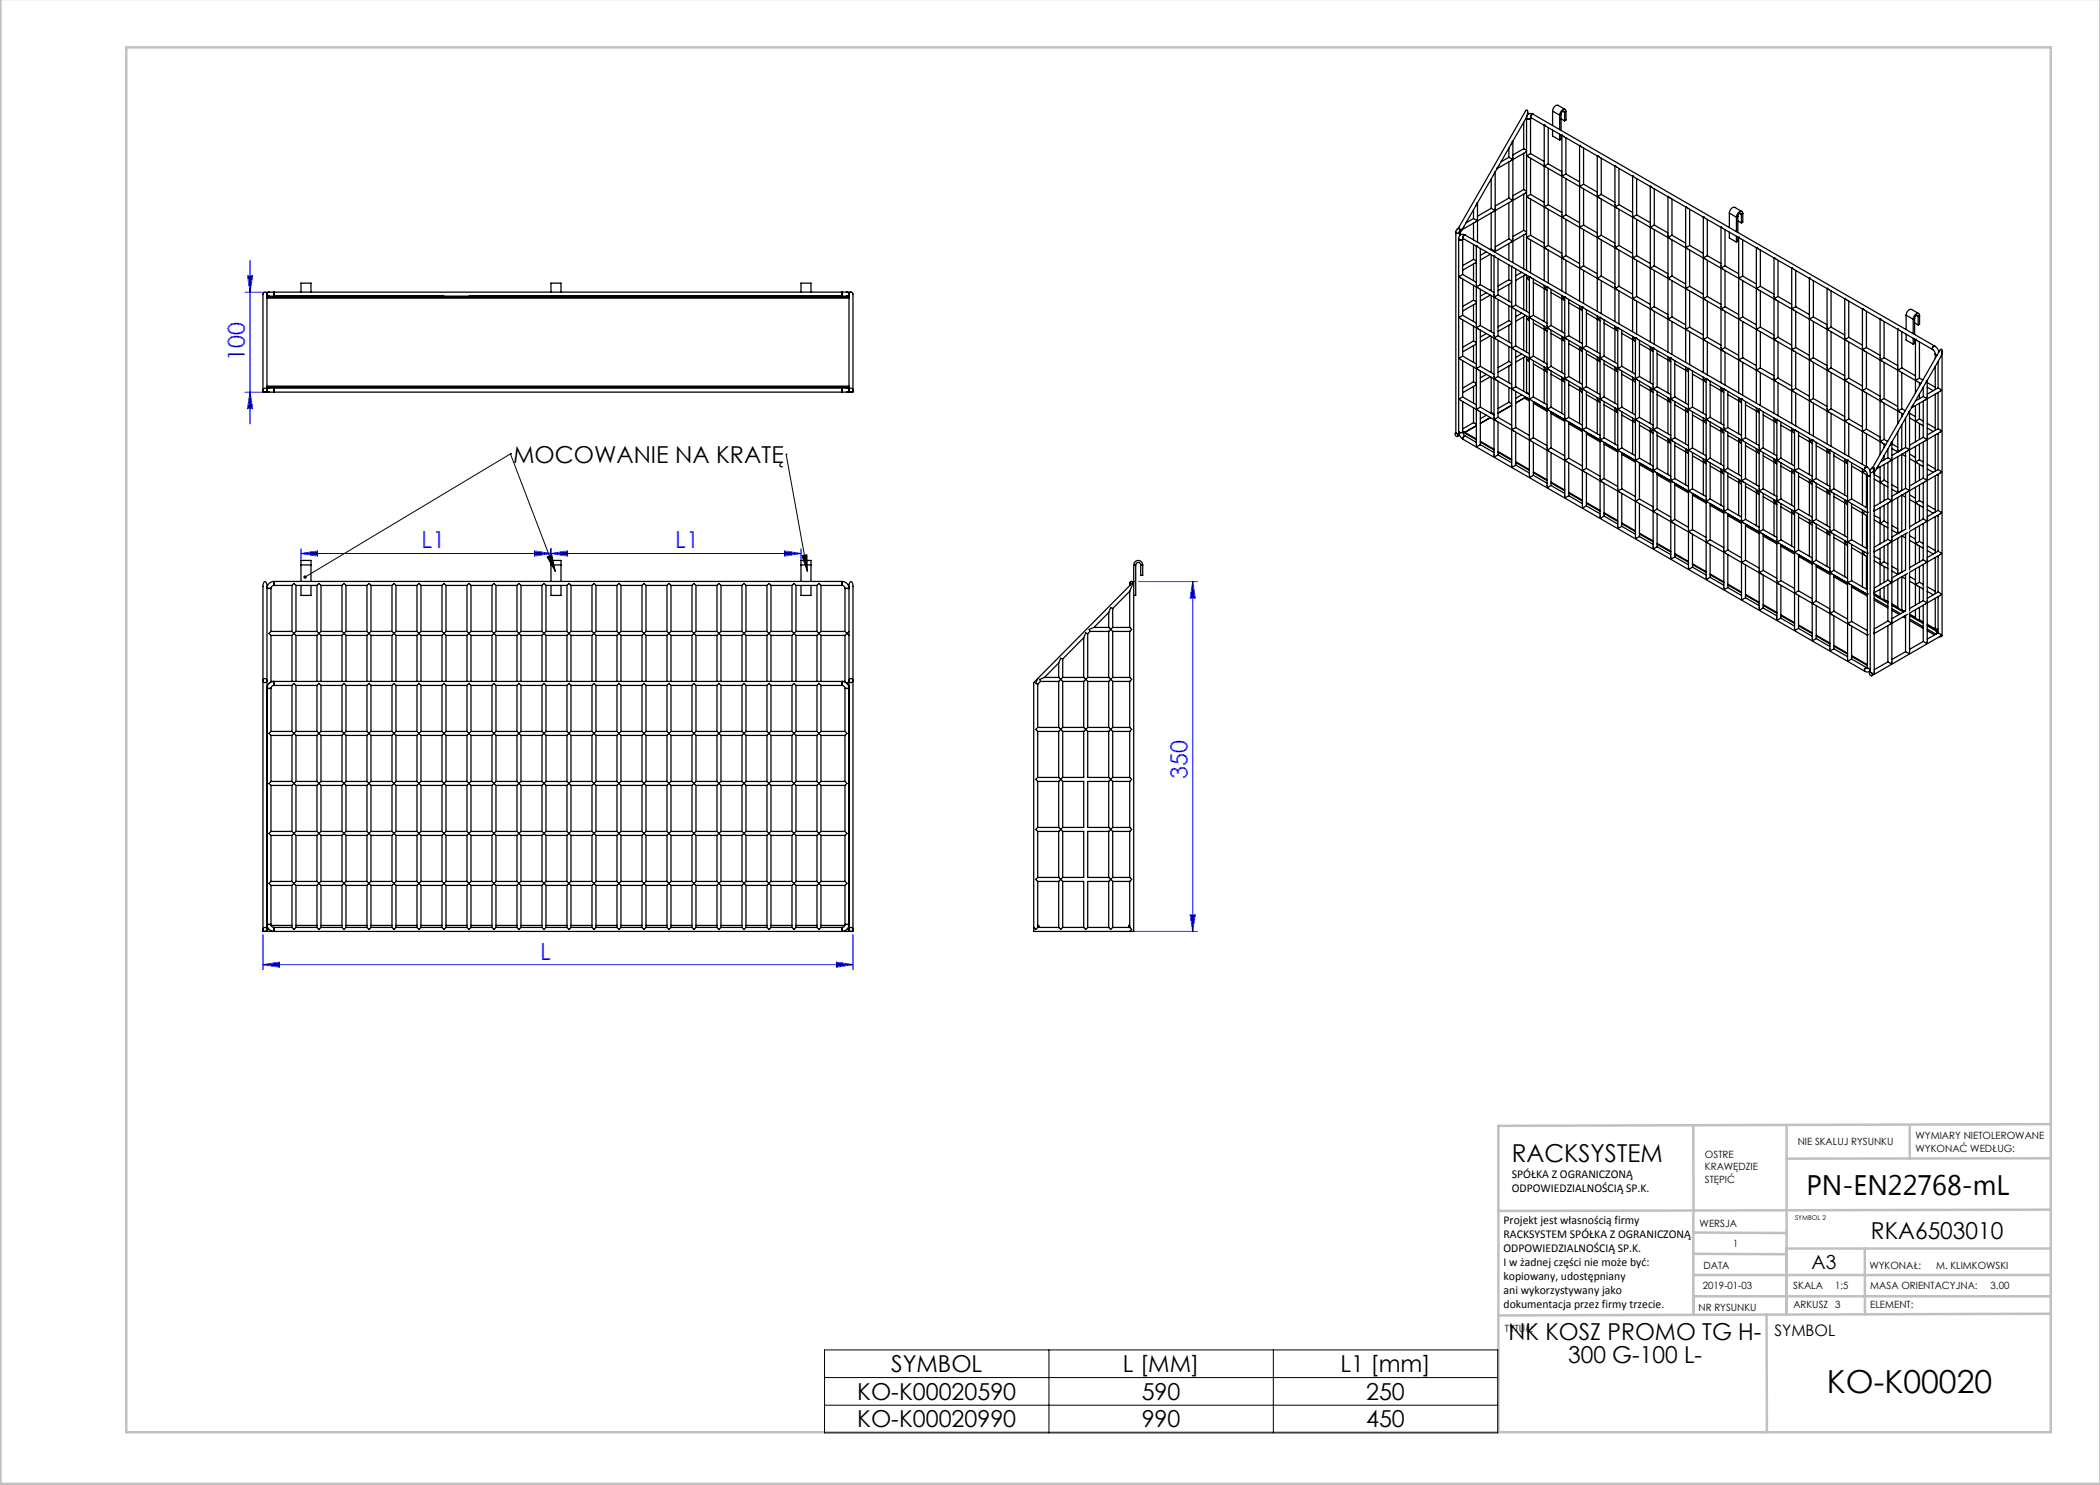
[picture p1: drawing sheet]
<svg xmlns="http://www.w3.org/2000/svg" width="420mm" height="297mm" viewBox="0 0 420 297" stroke-linecap="round" stroke-linejoin="round" font-family="sans-serif">
<defs><g id="words">
<text font-size="6.3" x="365.4" y="278.5">KO-K00020</text>
<text font-size="5.6" x="361.3" y="239.1">PN-EN22768-mL</text>
<text font-size="4.9" x="302.4" y="232.4">RACKSYSTEM</text>
<g font-size="4.7" fill="#00f">
<text x="49" y="72.1" transform="rotate(-90 49 72.1)">100</text>
<text x="84.3" y="109.7">L1</text>
<text x="135.1" y="109.7">L1</text>
<text x="237.5" y="155.7" transform="rotate(-90 237.5 155.7)">350</text>
<text x="108" y="191.9">L</text>
</g>
<g font-size="4.7">
<text x="102.6" y="92.5">MOCOWANIE NA KRATĘ</text>
<text x="374.2" y="247.8">RKA6503010</text>
<text x="301.7" y="268.1">NK KOSZ PROMO TG H-</text>
<text x="178.2" y="274.4">SYMBOL</text>
<text x="224.6" y="274.4">L [MM]</text>
<text x="268.1" y="274.4">L1 [mm]</text>
<text x="313.6" y="272.6">300 G-100 L-</text>
<text x="171.4" y="280">KO-K00020590</text>
<text x="228.3" y="280">590</text>
<text x="273.2" y="280">250</text>
<text x="171.4" y="285.5">KO-K00020990</text>
<text x="228.3" y="285.5">990</text>
<text x="273.2" y="285.5">450</text>
</g>
<text font-size="3.9" x="362.3" y="253.8">A3</text>
<text font-size="3.2" x="354.9" y="267.2">SYMBOL</text>
<g font-size="2.4">
<text x="302.4" y="235.6">SPÓŁKA Z OGRANICZONĄ</text>
<text x="302.4" y="238.4">ODPOWIEDZIALNOŚCIĄ SP.K.</text>
<text x="300.7" y="244.7">Projekt jest własnością firmy</text>
<text x="300.7" y="247.5">RACKSYSTEM SPÓŁKA Z OGRANICZONĄ</text>
<text x="300.7" y="250.3">ODPOWIEDZIALNOŚCIĄ SP.K.</text>
<text x="300.7" y="253.1">I w żadnej części nie może być:</text>
<text x="300.7" y="256">kopiowany, udostępniany</text>
<text x="300.7" y="258.8">ani wykorzystywany jako</text>
<text x="300.7" y="261.6">dokumentacja przez firmy trzecie.</text>
</g>
<g font-size="2">
<text x="383.1" y="227.9">WYMIARY NIETOLEROWANE</text>
<text x="341" y="231.6">OSTRE</text>
<text x="359.5" y="228.9">NIE SKALUJ RYSUNKU</text>
<text x="383.1" y="230.4">WYKONAĆ WEDŁUG:</text>
<text x="341" y="234.1">KRAWĘDZIE</text>
<text x="341" y="236.6">STĘPIĆ</text>
<text x="339.9" y="245.4">WERSJA</text>
<text x="346.6" y="249.5">1</text>
<text x="340.6" y="257.7">2019-01-03</text>
<text x="340.7" y="253.8">DATA</text>
<text x="358.7" y="257.7">SKALA</text>
<text x="367" y="257.7">1:5</text>
<text x="373.9" y="253.8">WYKONAŁ:</text>
<text x="374.1" y="257.7">MASA ORIENTACYJNA:</text>
<text x="387.2" y="253.8">M. KLIMKOWSKI</text>
<text x="398.1" y="257.7">3.00</text>
<text x="339.7" y="262.3">NR RYSUNKU</text>
<text x="358.7" y="261.7">ARKUSZ 3</text>
<text x="374.1" y="261.7">ELEMENT:</text>
<text x="301" y="266.4">TYTUŁ:</text>
</g>
<text font-size="1.3" x="359" y="244">SYMBOL 2</text>
</g></defs>
<path d="M102.1 90.8h.1M102.1 90.8l-41.1 24.6M102.1 90.8l9 23.5M157.2 90.9h.1M157.2 90.9l4.3 23.4M109.4 111.4l1-.4 .7 3.3zM160.4 111.1l1-.2 .1 3.4zM164.9 270h134.6v16.6h-134.6zM164.9 275.5h134.6M209.8 270v16.6M254.7 270v16.6M164.9 281h134.6" fill="none" stroke="#000" stroke-width=".2"/>
<g fill="none" stroke="#00f" stroke-width=".2">
<path d="M49 58.4h4.8M49.5 55.1h1l-.5 3.3zM50 52.1v32.7M49 78.4h4.8M50 78.4l.5 3.3h-1zM60.2 110.7l3.3-.5v1zM60.2 109.7v2.3M60.2 110.7h100M106.9 110.2l3.3 .5-3.3 .5zM110.2 110.7l3.3-.5v1zM110.2 109.7v2.3M156.9 110.2l3.3 .5-3.3 .5z"/>
<path d="M160.2 109.7v2.3M227.7 116.3h11.8M238.5 116.3l.5 3.3h-1zM238.5 116.3v70M52.6 192.9l3.3-.5v1zM52.6 186.9v7M52.6 192.9h118M167.3 192.4l3.3 .5-3.3 .5zM170.6 186.9v7M226.5 186.3h13M238 183h1l-.5 3.3z"/>
</g>
<g fill="none" stroke="#c0c0c0" stroke-width=".5">
<path d="M.1 -.1v296.9h419.9M25.2 9.5h385v276.9h-385zM338.7 225.2v16.9M357.3 225v37.9M382 225.4v6.3M410.1 224.8l-110.4 .4v61.2M410.1 231.7h-52.8M338.7 259.3h71.5M338.7 255h71.5M338.7 250.8l18.6 .1M338.7 246.5l18.6 .1M338.7 242.1v20.9"/>
<path d="M373 249.7v13.2M410.1 241.9l-110.4 .3M410.2 249.7h-52.9v13.2M353.3 262.9l.1 23.5M410.2 262.7l-110.5 .4"/>
</g>
<path d="M60.8 115.2l-.1 .4 .3-.2-.3 .2a.34 .34 0 0 0 .5 .1 .34 .34 0 0 0 .1-.5 .34 .34 0 0 0-.5 0zM109.4 111.4l1-.4 .7 3.3zM160.4 111.1l1-.2 .1 3.4z" fill="#000"/>
<g fill="#00f">
<path d="M60.2 110.7l3.3-.5v1zM106.9 110.2l3.3 .5-3.3 .5zM110.2 110.7l3.3-.5v1zM156.9 110.2l3.3 .5-3.3 .5z"/>
<path d="M238 183h1l-.5 3.3zM238.5 116.3l.5 3.3h-1zM50 78.4l.5 3.3h-1zM49.5 55.1h1l-.5 3.3z"/>
<path d="M52.6 192.9l3.3-.5v1zM167.3 192.4l3.3 .5-3.3 .5z"/>
</g>
<g fill="none" stroke="#000" stroke-width=".25">
<path d="M298.2 35.8v5.9M299 34.4l-7 12.3M299 34.4v7.3l-.1 .4M299.4 33.7l-.4 .7M301.8 31.5l.7 .4M301.8 39.6l.7 .4M301.8 29.6v1.9M301.8 32.4v7.2M301.8 39.6l-2.8 1.6M301.8 31.5l-1.6 .9M302.5 31.9l-.3 .2-2.8 1.6M302.5 31.9h.1"/>
<path d="M302.6 28.2l-3.2 5.5M302.6 28.2l2.6-4.6 .3-1a.33 .33 0 0 0 .1-.4 .33 .33 0 0 0-.4-.2l-13.5 23.7M302.6 28.2v3.3l-.1 .4M302.6 31.9v7.7l-.1 .4M304.7 37.9l.6 .3M304.7 29.7l.6 .4M304.7 37.9l-2.1 1.3M304.7 29.7l-2.1 1.3M304.7 24.5v5.2M304.7 30.7v7.2M304.7 38.8v7.3M305.3 23.6a.45 .45 0 0 0 .8 0"/>
<path d="M305.3 23.6a.46 .46 0 0 0 .8 0M305.3 38.5l-2.7 1.6M305.3 30.3l-2.7 1.6M305.3 23.6v30.5M305.5 22.4v.5M306.1 23.5h.1M306.1 38.9l-.4 .2a.25 .25 0 0 0-.3 .2 .25 .25 0 0 0 .3 .3l3.1 1.8M306.1 30.7l-.4 .2a.25 .25 0 0 0-.3 .3 .25 .25 0 0 0 .3 .2l3.1 1.8M306.1 38.9l2.7 1.6M306.1 30.7l2.7 1.6M306.1 23.6v7.1M306.1 31.6v7.3"/>
<path d="M306.1 39.8v7.3M306.1 23.5v.1M306.2 23.5l2.6 1.6M306.6 22.8a.46 .46 0 0 0-.4 .7M306.6 22.8a.83 .83 0 0 0-.9 0 .83 .83 0 0 0-.4 .8M306.6 22.8l80.3 46.4M308.8 33.2v7.7l.2 .4M308.8 25.1v7.7l.2 .4M308.8 25.1l.2-.1 .2 .3 3.2 1.8M309 33.2h-.2M309 33.2l.2 .3 3.2 1.8M309.6 32.8l-.6 .4"/>
<path d="M309.6 32.8l2.8 1.5M309.6 25.5v7.3M309.6 33.7v7.2M310.5 22.2l1.4 .8M310.5 26v1.2l1.4 .8M310.5 22.2v2.9M311.9 23v2.9M311.9 26.8v1.2M312.2 23.8l.7 .4M312.2 22.9l-.3 .1M312.2 27v.8l-.3 .2M312.2 22.9v3.2"/>
<path d="M312.4 35.3v7.7l.1 .4M312.4 27.1v7.7l.1 .4M312.4 27.1l.1-.1 .3 .3 3.1 1.8M312.5 35.2l-.1 .1M312.5 35.2l.3 .3 3.1 1.8M312.6 22.3l.3 .2M312.9 22.5l-.1-.3-.2 .1-.4 .6M312.9 22.5v1.7M313 21.9l-1.4-.8a1.01 1.01 0 0 0-1.1 1.1M313.2 34.8l-.7 .4M313.2 34.8l2.7 1.6M313.2 27.6v7.2"/>
<path d="M313.2 35.7v7.3M313.2 22.3l-.1-.3a.92 .92 0 0 0-1.2 1M313.2 22.3v1.7l-.3 .2M313.2 22.3l-.3 .2M315.9 37.3v7.7l.1 .4M315.9 29.1v7.7l.1 .4M315.9 29.1h.1l.3 .3 3.2 1.8M316 37.2l-.1 .1M316 37.2l.3 .3 3.2 1.8M316.7 36.8l-.7 .4M316.7 36.8l2.8 1.6M316.7 29.6v7.2"/>
<path d="M316.7 37.8v7.2M319.5 39.3v7.8l.1 .3M319.5 31.2v7.7l.1 .4M319.5 31.2l.1-.1 .2 .3 3.2 1.8M319.6 39.3h-.1M319.6 39.3l.3 .3 3.1 1.8M320.3 38.9l-.7 .4M320.3 38.9l2.7 1.6M320.3 31.6v7.3M320.3 39.8v7.3M323 33.2v7.7l.1 .4M323 33.2h.1l.3 .2 3.1 1.9"/>
<path d="M323.8 33.7v7.2M326.5 35.3v7.7l.1 .4M326.5 35.3l.1-.1 .3 .3 3.2 1.8M327.3 35.7v7.3M330.1 37.3v7.7l.1 .4M330.1 37.3l.1-.1 .2 .3 3.2 1.8M330.9 37.8v7.2M333.6 39.3v7.7l.1 .4M333.6 39.3h.1l.3 .3 3.1 1.8M334.4 39.8v7.2M52.7 58.6l.4-.1 .3 .3v19.6h-.8zM53.4 59.4h.2"/>
<path d="M53.4 59.2h.2M53.4 59.6h116.4M53.6 59.2h.2M53.6 59.4h116M53.6 59.2v.2M53.8 58.4h1M53.8 59.2h1M53.8 58.4a.4 .4 0 0 0-.4 .4 .4 .4 0 0 0 .4 .4M54.8 58.4v.8M54.8 59.2h113.6M54.8 58.4h113.6M60.2 58.4v-1.8h2v1.8"/>
<path d="M110.2 58.4v-1.8h2v1.8M160.2 58.4v-1.8h2v1.8M168.4 58.4h1M168.4 59.2h1M168.4 58.4v.8M169.4 58.4a.4 .4 0 0 1 .4 .4 .4 .4 0 0 1-.4 .4M169.4 58.4l.3 .1 .1 .3M169.4 59.2h.4M169.4 58.4h.8M169.6 59.4h.2M169.6 59.2v.2M169.8 58.8l-.1 .3-.3 .1"/>
<path d="M169.8 58.8a.4 .4 0 0 1 .4-.4 .4 .4 0 0 1 .4 .4v19.6h-.4M169.8 58.8v19.6h.4M291.2 46.4v40.2M291.5 45.8l.2-.1a.55 .55 0 0 1 .2 .6 .55 .55 0 0 1-.5 .4l-.2-.3zM291.5 45.9l.2-.2a.62 .62 0 0 1 .2 .9l-.1 .2 .2-.1M291.7 47.8a.46 .46 0 0 0 .8 0M291.7 47.8v38.5M292 45.9v.2M292 46.7v.4M292.5 54.9l-.3 .2a.25 .25 0 0 0-.4 .2 .25 .25 0 0 0 .3 .3l3.2 1.8M292.5 54.9l2.8 1.6M292.5 47.8v7.1"/>
<path d="M292.5 55.8v7.3M292.6 47.7l-.1 .1M292.6 47.7l2.7 1.5M293 47a.83 .83 0 0 0-.9 0 .83 .83 0 0 0-.4 .8M293 47a.46 .46 0 0 0-.4 .7M293 47l80.4 46.4M294.7 43.7l.7 .4M294.7 51.9l.6 .3M294.7 42v1.7M294.7 44.6v3.4M294.7 48.9v3M294.7 52.8v3.3"/>
<path d="M294.7 57.1v2.9M294.7 51.9l-2.2 1.2M294.7 43.7l-1.5 .9M295.3 52.4l-2.8 1.6M295.3 57.4v7.7l.1 .4M295.3 49.2v7.7l.1 .4M295.3 49.2h.1l.2 .2 3.2 1.9M295.4 44.1l-.3 .3-2.7 1.5M295.4 44.1l.1 .1M295.4 57.3l-.1 .1M295.4 57.3l.3 .3 3.1 1.8M295.5 40.6v3.1l-.1 .4"/>
<path d="M295.5 44.2v4.2M296.1 56.9l-.7 .4M296.1 56.9l2.7 1.6M296.1 49.7v7.2M296.1 57.9v7.2M297.3 58.6l-1.2 .6M297.3 50.4l-1.2 .7M298.1 59l-2 1.2M298.1 50.8l-2 1.2M298.2 41.7l.7 .4M298.2 49.8l.7 .4M298.2 42.6v7.2"/>
<path d="M298.2 50.9v7.1l-.1 .1M298.2 59.1v7.1l-.1 .1M298.2 49.8l-.1 .1M298.2 41.7l-2.7 1.5M298.8 59.4v7.7l.1 .4M298.8 51.3v7.7l.1 .4M298.8 51.3l.1-.1 .3 .3 3.1 1.8M298.9 42.1l-.3 .3-3.1 1.8M298.9 42.1h.1M298.9 50.2l-.1 .2M298.9 50.2l.1 .1M298.9 59.4h-.1"/>
<path d="M298.9 59.4l.3 .3 3.1 1.8M299 42.1v7.7l-.1 .4M299 50.3v.2M299.6 59l-.7 .4M299.6 59l2.7 1.6M299.6 51.7v7.3M299.6 59.9v7.2M301.8 47.8l.7 .4M301.8 56l.5 .3M301.8 40.5v7.3M301.8 48.7v3.4M301.8 53v3"/>
<path d="M301.8 56.9v3.3M301.8 56l-2.2 1.2M301.8 47.8l-2.8 1.6M302.3 56.5l-2.7 1.6M302.3 53.3v7.7l.2 .4M302.3 53.3l.2-.1 .2 .3 3.2 1.9M302.5 40l-.3 .3-3.2 1.8M302.5 40l.1 .1M302.5 48.2l-.3 .3-3.2 1.8M302.5 48.2h.1M302.6 40.1v7.7l-.1 .4M302.6 48.2v4.3"/>
<path d="M303.1 53.8v7.2M304.3 54.5l-1.2 .7M304.7 46.1l.6 .3M304.7 46.1l-2.1 1.2M304.7 47v6.8M304.7 55.2v6.7M305.1 54.9l-2 1.2M305.3 46.6l-2.7 1.6M305.3 55v7.3M305.9 55.4v7.7l.1 .3M305.9 55.4l.1-.1 .3 .3 3.1 1.8M305.9 55.4h-.2a.25 .25 0 0 0-.3 .2 .25 .25 0 0 0 .3 .3l.2 .1"/>
<path d="M306.1 47.1l-.4 .2a.25 .25 0 0 0-.3 .2 .25 .25 0 0 0 .3 .2l3.1 1.9M306.1 47.1l2.7 1.5M306.1 48v6.6M306.7 56.5l2.1 1.2M306.7 55.8v7.3M308.8 57.1l.2 .6M308.8 41.4v7.7l.2 .4M308.8 49.6v6.5M308.8 57.7v6.6M309 57.7h-.2M309 57.7l.4 .3M309 49.5l-.2 .1"/>
<path d="M309 49.5l.2 .3 3.2 1.8M309 41.3l-.2 .1M309 41.3l.2 .3 3.2 1.8M309.4 57.4v7.7l.1 .4M309.4 57.4l.1-.1 .3 .3 3.1 1.8M309.4 57.4l-.4 .3M309.6 49.1l-.6 .4M309.6 40.9l-.6 .4M309.6 49.1l2.8 1.6M309.6 40.9l2.8 1.6M309.6 41.9v7.2M309.6 50v6.6"/>
<path d="M310.2 58.5l2.2 1.3M310.2 57.9v7.2M312.4 59.1l.1 .6M312.4 43.4v7.7l.1 .4M312.4 51.6v6.6M312.4 59.8v6.5M312.5 59.7l-.1 .1M312.5 59.7l.4 .4M312.5 51.5l-.1 .1M312.5 51.5l.3 .3 3.1 1.8M312.5 43.4h-.1M312.5 43.4l.3 .3 3.1 1.8"/>
<path d="M312.9 59.4v7.7l.2 .4M312.9 59.4h.2l.2 .3 3.2 1.8M312.9 59.4l-.4 .3M313.2 51.1l-.7 .4M313.2 43l-.7 .4M313.2 51.1l2.7 1.6M313.2 43l2.7 1.5M313.2 43.9v7.2M313.2 52.1v6.5M313.7 59.9v7.2M315.9 45.5v7.7l.1 .4M315.9 53.6v6.6"/>
<path d="M316 53.6h-.1M316 53.6l.3 .3 3.2 1.8M316 45.4l-.1 .1M316 45.4l.3 .3 3.2 1.8M316.7 53.2l-.7 .4M316.7 45l-.7 .4M316.7 53.2l2.8 1.6M316.7 45l2.8 1.6M316.7 45.9v7.3M316.7 54.1v6.6M319.5 47.5v7.7l.1 .4M319.5 55.7v6.6"/>
<path d="M319.6 55.6l-.1 .1M319.6 55.6l.3 .3 3.1 1.8M319.6 47.4l-.1 .1M319.6 47.4l.3 .3 3.1 1.9M320.3 55.2l-.7 .4M320.3 47.1l-.7 .3M320.3 55.2l2.7 1.6M320.3 47.1l2.7 1.5M320.3 48v7.2M320.3 56.1v6.6M323 49.6v7.7l.1 .4M323 41.4v7.7l.1 .4"/>
<path d="M323 57.7v6.6M323.1 57.7h-.1M323.1 57.7l.3 .2 3.1 1.9M323.1 49.5l-.1 .1M323.1 49.5l.3 .3 3.1 1.8M323.1 41.3l-.1 .1M323.1 41.3l.3 .3 3.1 1.8M323.8 57.3l-.7 .4M323.8 49.1l-.7 .4M323.8 40.9l-.7 .4M323.8 57.3l2.7 1.5M323.8 49.1l2.7 1.6"/>
<path d="M323.8 40.9l2.7 1.6M323.8 41.9v7.2M323.8 50v7.3M323.8 58.2v6.6M326.5 51.6v7.7l.1 .4M326.5 43.4v7.7l.1 .4M326.5 59.8v6.5M326.6 59.7l-.1 .1M326.6 59.7l.3 .3 3.2 1.8M326.6 51.5l-.1 .1M326.6 51.5l.3 .3 3.2 1.8M326.6 43.4h-.1"/>
<path d="M326.6 43.4l.3 .3 3.2 1.8M327.3 59.3l-.7 .4M327.3 51.1l-.7 .4M327.3 43l-.7 .4M327.3 59.3l2.8 1.6M327.3 51.1l2.8 1.6M327.3 43l2.8 1.5M327.3 43.9v7.2M327.3 52.1v7.2M330.1 53.6v7.7l.1 .4M330.1 45.5v7.7l.1 .4M330.2 53.6h-.1"/>
<path d="M330.2 53.6l.3 .3 3.1 1.8M330.2 45.4l-.1 .1M330.2 45.4l.3 .3 3.1 1.8M330.9 53.2l-.7 .4M330.9 45l-.7 .4M330.9 53.2l2.7 1.6M330.9 45l2.7 1.6M330.9 45.9v7.3M330.9 54.1v7.2M333.6 55.7v7.7l.1 .4M333.6 47.5v7.7l.1 .4M333.7 55.6l-.1 .1"/>
<path d="M333.7 55.6l.3 .3 3.1 1.8M333.7 47.4l-.1 .1M333.7 47.4l.3 .3 3.1 1.9M334.4 55.2l-.7 .4M334.4 47l-.7 .4M334.4 55.2l2.7 1.6M334.4 47l2.7 1.6M334.4 48v7.2M334.4 56.1v7.3M337.1 57.7v7.7l.1 .4M337.1 49.6v7.7l.1 .4M337.1 41.4v7.7l.1 .4"/>
<path d="M337.1 41.4l.1-.1 .3 .3 3.2 1.8M337.2 57.7h-.1M337.2 57.7l.3 .2 3.2 1.9M337.2 49.5l-.1 .1M337.2 49.5l.3 .3 3.2 1.8M337.9 57.3l-.7 .4M337.9 49.1l-.7 .4M337.9 57.3l2.8 1.5M337.9 49.1l2.8 1.6M337.9 41.8v7.3M337.9 50v7.3M337.9 58.2v7.2"/>
<path d="M340.7 59.8v7.7l.1 .4M340.7 51.6v7.7l.1 .4M340.7 43.4v7.7l.1 .4M340.7 43.4h.1l.2 .2 3.2 1.9M340.8 59.7l-.1 .1M340.8 59.7l.3 .3 3.1 1.8M340.8 51.5l-.1 .1M340.8 51.5l.3 .3 3.1 1.8M341.5 59.3l-.7 .4M341.5 51.1l-.7 .4M341.5 59.3l2.7 1.6M341.5 51.1l2.7 1.6"/>
<path d="M341.5 43.9v7.2M341.5 52.1v7.2M344.2 53.6v7.7l.1 .4M344.2 45.5v7.7l.1 .4M344.2 45.5l.1-.1 .3 .3 3.1 1.8M344.3 53.6h-.1M344.3 53.6l.3 .3 3.1 1.8M345 53.2l-.7 .4M345 53.2l2.7 1.6M345 45.9v7.3M345 54.1v7.2M345.9 42.6l1.4 .8"/>
<path d="M345.9 46.4v1.2l1.4 .8M345.9 42.6v2.9M347.3 43.4v2.9M347.3 47.3v1.1M347.6 44.2l.7 .4M347.6 43.3l-.3 .1M347.6 47.4v.9l-.3 .1M347.6 43.3v3.2M347.7 55.7v7.7l.2 .4M347.7 47.5v7.7l.2 .4M347.7 47.5l.2-.1 .2 .3 3.2 1.9M347.9 55.6l-.2 .1"/>
<path d="M347.9 55.6l.2 .3 3.2 1.8M347.9 42.7l.4 .2M348.3 42.9l-.1-.3-.3 .1-.3 .6M348.3 42.9v1.7M348.4 42.3l-1.4-.8a1.01 1.01 0 0 0-1.1 1.1M348.5 55.2l-.6 .4M348.5 55.2l2.8 1.6M348.5 48v7.2M348.5 56.1v7.3M348.6 42.7l-.1-.3a.92 .92 0 0 0-1.2 1M348.6 42.7v1.7l-.3 .2M348.6 42.7l-.3 .2"/>
<path d="M351.3 57.7v7.7l.1 .4M351.3 49.6v7.7l.1 .3M351.3 49.6l.1-.1 .3 .3 3.1 1.8M351.4 57.6l-.1 .1M351.4 57.6l.3 .3 3.1 1.9M352.1 57.3l-.7 .3M352.1 57.3l2.7 1.5M352.1 50v7.3M352.1 58.2v7.2M354.8 59.8v7.7l.1 .4M354.8 51.6v7.7l.1 .4M354.8 51.6l.1-.1 .3 .3 3.1 1.8"/>
<path d="M354.9 59.7l-.1 .1M354.9 59.7l.3 .3 3.1 1.8M355.6 59.3l-.7 .4M355.6 59.3l2.7 1.6M355.6 52.1v7.2M358.3 53.6v7.7l.2 .4M358.3 53.6h.2l.2 .3 3.2 1.8M359.1 54.1v7.2M361.9 55.7v7.7l.1 .4M361.9 55.7l.1-.1 .3 .3 3.1 1.8M362.7 56.1v7.3M365.4 57.7v7.7l.1 .4"/>
<path d="M365.4 57.7l.1-.1 .3 .3 3.1 1.9M366.2 58.2v7.2M368.9 59.8v7.7l.2 .4M368.9 59.8l.2-.1 .2 .3 3.2 1.8M53.4 77.4h.2M53.4 77.6h.2M53.4 77.2h116.4M53.6 77.6h.2M53.6 77.4v.2M53.6 77.4h116M53.8 77.6h1M53.8 77.6a.43 .43 0 0 0-.3 .6 .43 .43 0 0 0 .6 .2h.7"/>
<path d="M54.8 77.6v.8M54.8 78.4h113.6M54.8 77.6h113.6M168.4 77.6h1M168.4 78.4h1M168.4 77.6v.8M169.4 77.6a.4 .4 0 0 1 .4 .4 .4 .4 0 0 1-.4 .4M169.4 77.6h.2M169.6 77.4h.2M169.6 77.6h.2M169.6 77.4v.2M292.5 79.4l-.3 .2a.25 .25 0 0 0-.4 .2 .25 .25 0 0 0 .3 .3l3.2 1.8"/>
<path d="M292.5 71.2l-.3 .2a.25 .25 0 0 0-.4 .3 .25 .25 0 0 0 .3 .2l3.2 1.8M292.5 63.1l-.3 .2a.25 .25 0 0 0-.4 .2 .25 .25 0 0 0 .3 .2l3.2 1.9M292.5 79.4l2.8 1.6M292.5 71.2l2.8 1.6M292.5 63.1l2.8 1.5M292.5 64v7.2M292.5 72.1v7.3M294.7 60l.6 .4M294.7 68.2l.6 .3M294.7 76.4l.6 .3M294.7 61v3.3M294.7 65.2v3"/>
<path d="M294.7 69.1v3.4M294.7 73.4v3M294.7 77.3v3.3M294.7 76.4l-2.2 1.2M294.7 68.2l-2.2 1.3M294.7 60l-2.2 1.3M295.3 60.6l-2.8 1.6M295.3 68.8l-2.8 1.6M295.3 76.9l-2.8 1.6M295.3 73.7v7.7l.1 .4M295.3 65.6v7.7l.1 .4M295.4 73.7h-.1"/>
<path d="M295.4 73.7l.3 .3 3.1 1.8M295.4 65.5l-.1 .1M295.4 65.5l.3 .3 3.1 1.8M296.1 73.3l-.7 .4M296.1 65.1l-.7 .4M296.1 73.3l2.7 1.5M296.1 65.1l2.7 1.6M296.1 66v7.3M296.1 74.2v7.2M297.3 74.9l-1.2 .7M297.3 66.7l-1.2 .7M298.1 75.3l-2 1.2"/>
<path d="M298.1 67.2l-2 1.1M298.2 67.3v7l-.1 .1M298.2 75.4v7.1M298.8 75.8v7.7l.1 .4M298.8 67.6v7.7l.1 .4M298.9 75.7l-.1 .1M298.9 75.7l.3 .3 3.1 1.8M298.9 67.5l-.1 .1M298.9 67.5l.3 .3 3.1 1.8M299.6 75.3l-.7 .4M299.6 67.1l-.7 .4M299.6 75.3l2.7 1.6"/>
<path d="M299.6 67.1l2.7 1.6M299.6 68.1v7.2M299.6 76.2v7.3M301.8 64.1l.5 .3M301.8 72.3l.5 .3M301.8 61.1v3M301.8 65v3.4M301.8 69.3v3M301.8 73.2v3.4M301.8 77.5v2.9M301.8 72.3l-2.2 1.2M301.8 64.1l-2.2 1.3"/>
<path d="M302.3 64.7l-2.7 1.6M302.3 72.8l-2.7 1.7M302.3 77.8v7.7l.2 .4M302.3 69.6v7.7l.2 .4M302.3 61.5v7.7l.2 .4M302.5 77.7l-.2 .1M302.5 77.7l.2 .3 3.2 1.9M302.5 69.6h-.2M302.5 69.6l.2 .3 3.2 1.8M302.5 61.4l-.2 .1M302.5 61.4l.2 .3 3.2 1.8M303.1 77.3l-.6 .4"/>
<path d="M303.1 69.2l-.6 .4M303.1 61l-.6 .4M303.1 77.3l2.8 1.6M303.1 69.2l2.8 1.6M303.1 61l2.8 1.6M303.1 61.9v7.3M303.1 70.1v7.2M303.1 78.3v7.2M304.3 70.8l-1.2 .7M304.3 62.6l-1.2 .7M304.3 79l-1.2 .7M304.7 63.3v6.8"/>
<path d="M304.7 71.5v6.8M304.9 79.6l1 .6M304.9 79.5l-1.8 1.1 1.8-1M305 79.4l-.1 .2M305 79.3v.1M305.1 71.3l-2 1.1M305.1 63.1l-2 1.2M305.3 78.5l.3 .2h.3M305.3 78.5v.1M305.3 63.2v7.2M305.3 71.4v7.1M305.9 71.7l-.2 .1a.25 .25 0 0 0-.3 .2 .25 .25 0 0 0 .3 .2l.2 .1"/>
<path d="M305.9 63.5l-.2 .1a.25 .25 0 0 0-.3 .2 .25 .25 0 0 0 .3 .3l.2 .1M305.9 71.7v7.7l.1 .4M305.9 63.5v7.7l.1 .4M306 79.8h-.1v7.8l.1 .3M306 79.8l.3 .3 3.1 1.8M306 71.6l-.1 .1M306 71.6l.3 .3 3.1 1.8M306 63.4l-.1 .1M306 63.4l.3 .3 3.1 1.9M306.7 79.4l-.7 .4M306.7 71.2l-.7 .4M306.7 63.1l-.7 .3"/>
<path d="M306.7 72.8l2.1 1.3M306.7 64.6l2.1 1.3M306.7 79.4l2.7 1.6M306.7 71.2l2.7 1.6M306.7 63.1l2.7 1.5M306.7 64v7.2M306.7 72.1v7.3M308.8 73.4l.2 .6M308.8 65.2l.2 .6M308.8 65.9v6.6M308.8 74.1v6.5M309 74l-.2 .1"/>
<path d="M309 74l.4 .4M309 65.8l-.2 .1M309 65.8l.4 .4M309.4 73.7l-.4 .3M309.4 65.6l-.4 .2M309.4 73.7v7.7l.1 .4M309.4 65.6v7.7l.1 .4M309.5 73.7h-.1M309.5 73.7l.3 .3 3.1 1.8M309.5 65.5l-.1 .1M309.5 65.5l.3 .3 3.1 1.8M310.2 73.3l-.7 .4"/>
<path d="M310.2 65.1l-.7 .4M310.2 74.8l2.2 1.3M310.2 66.7l2.2 1.2M310.2 73.3l2.7 1.5M310.2 65.1l2.7 1.6M310.2 66v7.3M310.2 74.2v7.2M312.4 75.4l.1 .6M312.4 67.3l.1 .6M312.4 67.9v6.6M312.4 76.1v6.6M312.5 76l-.1 .1"/>
<path d="M312.5 76l.4 .4M312.5 67.9h-.1M312.5 67.9l.4 .4M312.9 75.8l-.4 .2M312.9 67.6l-.4 .3M312.9 75.8v7.7l.2 .4M312.9 67.6v7.7l.2 .4M313.1 75.7l-.2 .1M313.1 75.7l.2 .3 3.2 1.8M313.1 67.5l-.2 .1M313.1 67.5l.2 .3 3.2 1.8M313.7 75.3l-.6 .4"/>
<path d="M313.7 67.1l-.6 .4M313.7 76.9l2.2 1.2M313.7 68.7l2.2 1.3M313.7 60.5l2.2 1.3M313.7 75.3l2.8 1.6M313.7 67.1l2.8 1.6M313.7 68.1v7.2M313.7 76.2v7.3M315.9 77.5l.1 .6M315.9 69.3l.1 .6M315.9 61.1l.1 .6M315.9 61.8v6.6"/>
<path d="M315.9 70v6.6M315.9 78.1v6.6M316 78.1h-.1M316 78.1l.5 .4M316 69.9l-.1 .1M316 69.9l.5 .4M316 61.7l-.1 .1M316 61.7l.5 .4M316.5 77.8l-.5 .3M316.5 69.6l-.5 .3M316.5 77.8v7.7l.1 .4M316.5 69.6v7.7l.1 .4"/>
<path d="M316.5 61.5v7.7l.1 .4M316.5 61.5l.1-.1 .3 .3 3.1 1.8M316.5 61.5l-.5 .2M316.6 77.7l-.1 .1M316.6 77.7l.3 .3 3.1 1.8M316.6 69.6h-.1M316.6 69.6l.3 .3 3.1 1.8M317.3 77.3l-.7 .4M317.3 69.2l-.7 .4M317.3 78.9l2.2 1.3M317.3 70.8l2.2 1.2M317.3 62.6l2.2 1.2"/>
<path d="M317.3 77.3l2.7 1.6M317.3 69.2l2.7 1.6M317.3 61.9v7.3M317.3 70.1v7.2M317.3 78.3v7.2M319.5 79.5l.1 .6M319.5 71.4l.1 .5M319.5 63.2l.1 .6M319.5 63.8v6.6M319.5 72v6.6M319.6 71.9l-.1 .1M319.6 71.9l.4 .4"/>
<path d="M319.6 63.8h-.1M319.6 63.8l.4 .4M320 79.8l-.4 .3M320 71.7l-.4 .2M320 79.8v7.7l.1 .4M320 71.7v7.7l.1 .4M320 63.5v7.7l.1 .4M320 63.5l.1-.1 .3 .3 3.2 1.9M320 63.5l-.4 .3M320.1 79.8h-.1M320.1 79.8l.3 .3 3.2 1.8M320.1 71.6l-.1 .1"/>
<path d="M320.1 71.6l.3 .3 3.2 1.8M320.8 79.4l-.7 .4M320.8 71.2l-.7 .4M320.8 72.8l2.2 1.3M320.8 64.6l2.2 1.3M320.8 79.4l2.8 1.6M320.8 71.2l2.8 1.6M320.8 64v7.2M320.8 72.1v7.3M323 73.4l.1 .6M323 65.2l.1 .6M323 65.9v6.6"/>
<path d="M323 74.1v6.5M323.1 74l-.1 .1M323.1 74l.5 .4M323.1 65.8l-.1 .1M323.1 65.8l.5 .4M323.6 73.7l-.5 .3M323.6 73.7v7.7l.1 .4M323.6 65.6v7.7l.1 .4M323.6 65.6l.1-.1 .2 .3 3.2 1.8M323.6 65.6l-.5 .2M323.7 73.7h-.1M323.7 73.7l.3 .3 3.1 1.8"/>
<path d="M324.4 73.3l-.7 .4M324.4 74.8l2.1 1.3M324.4 66.7l2.1 1.2M324.4 73.3l2.7 1.5M324.4 66v7.3M324.4 74.2v7.2M326.5 75.4l.1 .6M326.5 67.3l.1 .6M326.5 67.9v6.6M326.5 76.1v6.6M326.6 76l-.1 .1M326.6 76l.5 .4"/>
<path d="M326.6 67.9h-.1M326.6 67.9l.5 .4M327.1 75.8l-.5 .2M327.1 75.8v7.7l.1 .4M327.1 67.6v7.7l.1 .4M327.1 67.6l.1-.1 .3 .3 3.1 1.8M327.1 67.6l-.5 .3M327.2 75.7l-.1 .1M327.2 75.7l.3 .3 3.1 1.8M327.3 60.2v6.6M327.9 75.3l-.7 .4M327.9 76.9l2.2 1.2"/>
<path d="M327.9 68.7l2.2 1.3M327.9 75.3l2.7 1.6M327.9 68.1v7.2M327.9 76.2v7.3M330.1 77.5l.1 .6M330.1 69.3l.1 .6M330.1 61.8v6.6M330.1 70v6.6M330.1 78.1v6.6M330.2 78.1h-.1M330.2 78.1l.4 .4M330.2 69.9l-.1 .1"/>
<path d="M330.2 69.9l.4 .4M330.2 61.7l-.1 .1M330.2 61.7l.3 .3 3.1 1.8M330.6 77.8l-.4 .3M330.6 77.8v7.7l.1 .4M330.6 69.6v7.7l.1 .4M330.6 69.6h.1l.3 .3 3.2 1.8M330.6 69.6l-.4 .3M330.7 77.7l-.1 .1M330.7 77.7l.3 .3 3.2 1.8M330.9 61.3l-.7 .4M330.9 61.3l2.7 1.6"/>
<path d="M330.9 62.3v6.5M331.4 77.3l-.7 .4M331.4 78.9l2.2 1.3M331.4 70.8l2.2 1.2M331.4 77.3l2.8 1.6M331.4 70.1v7.2M331.4 78.3v7.2M333.6 79.5l.1 .6M333.6 71.4l.1 .5M333.6 63.8v6.6M333.6 72v6.6M333.7 71.9l-.1 .1"/>
<path d="M333.7 71.9l.5 .4M333.7 63.8h-.1M333.7 63.8l.3 .3 3.1 1.8M334.2 79.8l-.5 .3M334.2 79.8v7.7l.1 .4M334.2 71.7v7.7l.1 .4M334.2 71.7l.1-.1 .2 .3 3.2 1.8M334.2 71.7l-.5 .2M334.3 79.8h-.1M334.3 79.8l.3 .3 3.1 1.8M334.4 63.4l-.7 .4M334.4 63.4l2.7 1.6"/>
<path d="M334.4 64.3v6.6M335 79.4l-.7 .4M335 72.8l2.1 1.2M335 79.4l2.7 1.6M335 72.1v7.3M337.1 73.4l.1 .6M337.1 65.9v6.6M337.1 74v6.6M337.2 74h-.1M337.2 74l.5 .4M337.2 65.8l-.1 .1M337.2 65.8l.3 .3 3.2 1.8"/>
<path d="M337.7 73.7v7.7l.1 .4M337.7 73.7h.1l.3 .2 3.1 1.9M337.7 73.7l-.5 .3M337.9 65.4l-.7 .4M337.9 65.4l2.8 1.6M337.9 66.3v6.6M338.5 74.8l2.2 1.3M338.5 74.2v7.2M340.7 75.4l.1 .6M340.7 67.9v6.6M340.7 76.1v6.6M340.8 76l-.1 .1"/>
<path d="M340.8 76l.4 .4M340.8 67.9h-.1M340.8 67.9l.3 .3 3.1 1.8M341.2 75.8v7.7l.1 .4M341.2 75.8l.1-.1 .3 .3 3.2 1.8M341.2 75.8l-.4 .2M341.5 67.5l-.7 .4M341.5 67.5l2.7 1.5M341.5 60.2v7.3M341.5 68.4v6.6M342 76.9l2.2 1.2M342 76.2v7.3"/>
<path d="M344.2 77.5l.1 .6M344.2 61.8v7.7l.1 .4M344.2 70v6.6M344.2 78.1v6.6M344.3 78.1h-.1M344.3 78.1l.5 .4M344.3 69.9l-.1 .1M344.3 69.9l.3 .3 3.1 1.8M344.3 61.7l-.1 .1M344.3 61.7l.3 .3 3.1 1.8M344.8 77.8v7.7l.1 .4M344.8 77.8l.1-.1 .2 .3 3.2 1.8"/>
<path d="M344.8 77.8l-.5 .3M345 69.5l-.7 .4M345 61.3l-.7 .4M345 69.5l2.7 1.6M345 61.3l2.7 1.6M345 62.3v7.2M345 70.4v6.6M345.6 78.9l2.1 1.3M345.6 78.3v7.2M347.7 79.5l.2 .6M347.7 63.8v7.7l.2 .4M347.7 72v6.6"/>
<path d="M347.9 71.9l-.2 .1M347.9 71.9l.2 .3 3.2 1.8M347.9 63.8h-.2M347.9 63.8l.2 .3 3.2 1.8M348.3 79.8v7.7l.1 .4M348.3 79.8h.1l.3 .3 3.1 1.8M348.3 79.8l-.4 .3M348.5 71.5l-.6 .4M348.5 63.4l-.6 .4M348.5 71.5l2.8 1.6M348.5 63.4l2.8 1.6M348.5 64.3v7.2"/>
<path d="M348.5 72.5v6.6M351.3 65.9v7.7l.1 .4M351.3 74v6.6M351.4 74h-.1M351.4 74l.3 .3 3.1 1.8M351.4 65.8l-.1 .1M351.4 65.8l.3 .3 3.1 1.8M352.1 73.6l-.7 .4M352.1 65.4l-.7 .4M352.1 73.6l2.7 1.6M352.1 65.4l2.7 1.6M352.1 66.3v7.3"/>
<path d="M352.1 74.5v6.6M354.8 67.9v7.7l.1 .4M354.8 76.1v6.6M354.9 76l-.1 .1M354.9 76l.3 .3 3.1 1.8M354.9 67.9h-.1M354.9 67.9l.3 .3 3.1 1.8M355.6 75.6l-.7 .4M355.6 67.5l-.7 .4M355.6 75.6l2.7 1.6M355.6 67.5l2.7 1.5M355.6 60.2v7.3"/>
<path d="M355.6 68.4v7.2M355.6 76.6v6.5M358.3 70v7.7l.2 .4M358.3 61.8v7.7l.2 .4M358.3 78.1v6.6M358.5 78.1h-.2M358.5 78.1l.2 .3 3.2 1.8M358.5 69.9l-.2 .1M358.5 69.9l.2 .3 3.2 1.8M358.5 61.7l-.2 .1M358.5 61.7l.2 .3 3.2 1.8M359.1 77.7l-.6 .4"/>
<path d="M359.1 69.5l-.6 .4M359.1 61.3l-.6 .4M359.1 77.7l2.8 1.5M359.1 69.5l2.8 1.6M359.1 61.3l2.8 1.6M359.1 62.3v7.2M359.1 70.4v7.3M359.1 78.6v6.6M361.9 72v7.7l.1 .4M361.9 63.8v7.7l.1 .4M362 71.9l-.1 .1M362 71.9l.3 .3 3.1 1.8"/>
<path d="M362 63.8h-.1M362 63.8l.3 .3 3.1 1.8M362.7 79.7l-.7 .4M362.7 71.5l-.7 .4M362.7 63.4l-.7 .4M362.7 79.7l2.7 1.6M362.7 71.5l2.7 1.6M362.7 63.4l2.7 1.6M362.7 64.3v7.2M362.7 72.5v7.2M365.4 74v7.7l.1 .4M365.4 65.9v7.7l.1 .4"/>
<path d="M365.5 74h-.1M365.5 74l.3 .3 3.1 1.8M365.5 65.8l-.1 .1M365.5 65.8l.3 .3 3.1 1.8M366.2 73.6l-.7 .4M366.2 65.4l-.7 .4M366.2 73.6l2.7 1.6M366.2 65.4l2.7 1.6M366.2 66.3v7.3M366.2 74.5v7.2M368.9 76.1v7.7l.2 .4M368.9 67.9v7.7l.2 .4"/>
<path d="M369.1 76l-.2 .1M369.1 76l.2 .3 3.2 1.8M369.1 67.9h-.2M369.1 67.9l.2 .3 3.2 1.8M369.7 75.6l-.6 .4M369.7 67.5l-.6 .4M369.7 75.6l2.8 1.6M369.7 67.5l2.8 1.5M369.7 60.2v7.3M369.7 68.4v7.2M369.7 76.5v7.3M372.5 78.1v7.7l.1 .4"/>
<path d="M372.5 70v7.7l.1 .4M372.5 61.8v7.7l.1 .4M372.5 61.8l.1-.1 .3 .3 3.1 1.8M372.6 78.1h-.1M372.6 78.1l.3 .3 3.1 1.8M372.6 69.9l-.1 .1M372.6 69.9l.3 .3 3.1 1.8M373.3 77.7l-.7 .4M373.3 69.5l-.7 .4M373.3 77.7l2.7 1.5M373.3 69.5l2.7 1.6M373.3 62.3v7.2"/>
<path d="M373.3 70.4v7.3M373.3 78.6v7.2M376 72v7.7l.1 .4M376 63.8v7.7l.1 .4M376 63.8h.1l.3 .3 3.2 1.8M376.1 71.9l-.1 .1M376.1 71.9l.3 .3 3.2 1.8M376.8 79.7l-.7 .4M376.8 71.5l-.7 .4M376.8 79.7l2.8 1.6M376.8 71.5l2.8 1.6M376.8 64.3v7.2"/>
<path d="M376.8 72.5v7.2M379.6 74v7.7l.1 .4M379.6 65.9v7.7l.1 .4M379.6 65.9l.1-.1 .2 .3 3.2 1.8M379.7 74h-.1M379.7 74l.3 .3 3.1 1.8M380.4 73.6l-.7 .4M380.4 73.6l2.7 1.6M380.4 66.3v7.3M380.4 74.5v7.2M381.2 63l1.4 .9M381.2 66.8v1.2l1.4 .8"/>
<path d="M381.2 63v2.9M382.6 63.9v2.8M382.6 67.7v1.1M382.9 63.7l-.3 .2M382.9 67.8v.9l-.3 .1M382.9 63.7v3.2M382.9 64.6l.7 .4M383.1 67.9v7.7l.1 .4M383.1 67.9h.1l.3 .2 3 1.8M383.1 76.1v2.5M383.2 76l-.1 .1M383.2 76l1 .7"/>
<path d="M383.3 63.1l.3 .2M383.6 63.3l-.1-.2h-.2l-.4 .6M383.6 63.3v1.7M383.7 62.7l-1.4-.8a1.01 1.01 0 0 0-1.1 1.1M383.9 75.6l-.7 .4M383.9 75.6l.7 .4M383.9 68.4v7.2M383.9 76.5v.7M383.9 78.8v.9M383.9 63.1l-.1-.3a.92 .92 0 0 0-1.2 1.1M383.9 63.1v1.7l-.3 .2M383.9 63.1l-.3 .2"/>
<path d="M384.6 79.3l.7 .4M384.6 77.5v1.8M384.6 79.3l-1.5 .9M385.3 79.7l-.3 .3-2.7 1.6M385.3 79.7l.1 .1M385.4 76.1l-3.5 6.2M385.4 76.1l2.7-4.7 .3-.9a.33 .33 0 0 0 .1-.4 .33 .33 0 0 0-.4-.2l-13.6 23.6M385.4 76.1v3.2l-.1 .4M385.4 79.8v7.7l-.1 .4M385.4 77.4l1.2 .7M385.4 76.5l1.7 .9M386.5 69.9l.4 .5 .2 .4"/>
<path d="M386.9 69.2l.6 .6 .3 .6M386.9 69.2a.46 .46 0 0 0-.4 .7M386.9 69.2a.45 .45 0 0 0-.4 .7M387.1 70.8l.3 .2M387.1 70.8v.9M387.1 73.3v4.6M387.1 78.8v7.3M387.5 78.6l.1 .1v7M387.6 77.6l.4 .2a.25 .25 0 0 1 .3 .2 .25 .25 0 0 1-.3 .3l-2.6 1.5M387.6 77.6l-2.2 1.2M387.6 72.3v5.3M388.4 70.2v56.9l-.1 .2h-.4"/>
<path d="M291.1 86.6a.41 .41 0 0 1 .4 .3 .41 .41 0 0 1-.1 .4l-.3-.2zM291.2 86.6l.6 .4M291.2 86.6h-.1M291.7 86.3l.3 1 .6 .6M291.7 86.3a.46 .46 0 0 0 .8 0M291.9 87.1l-.4 .2M292.5 86.3l.1 .4 .4 .5M292.5 86.3a.45 .45 0 0 1-.8 0M292.5 80.3v6M292.5 86.2l2.8 1.6M292.5 86.4l2.8 1.6M292.6 87.9l80.4 46.4"/>
<path d="M293 87.2a.46 .46 0 0 0-.4 .7M293 87.2l2.3 1.3M293 87.2a.45 .45 0 0 0-.4 .7M294.7 84.5l.6 .4M294.7 81.6v2.9M294.7 84.5l-2.2 1.3M295.3 81.9v7a.25 .25 0 0 0 .1 .4 .25 .25 0 0 0 .3-.1l.4-.3M295.3 85.1l-2.3 1.4M295.4 81.8l-.1 .1M295.4 81.8l.3 .3 3.1 1.8M296.1 81.4l-.7 .4M296.1 81.4l2.7 1.6"/>
<path d="M296.1 82.4v6.5M296.1 88.9l2.7 1.6M296.1 88.4l2.7 1.6M296.1 88.3l2.7 1.5M297.3 83l-1.2 .7M298.1 83.5l-2 1.2M298.2 82.5l.6 .3M298.2 82.5l-.1 .1M298.8 83.9v7.1a.25 .25 0 0 0 .1 .4 .25 .25 0 0 0 .3-.2l.4-.2M298.9 83.9h-.1M298.9 83.9l.3 .3 3.1 1.8M299.6 83.5l-.7 .4"/>
<path d="M299.6 82.6l2.7-1.6-2.7 1.7M299.6 83.5l2.7 1.5M299.6 84.4v6.6M299.6 91l2.7 1.6M299.6 90.5l2.7 1.5M299.6 90.3l2.7 1.6M301.8 80.4l.5 .4M301.8 80.4l-2.2 1.3M302.3 86v7a.25 .25 0 0 0 .1 .4 .25 .25 0 0 0 .4-.2l.3-.2M302.5 85.9l-.2 .1M302.5 85.9l.2 .3 3.2 1.8M303.1 85.5l-.6 .4"/>
<path d="M303.1 85.5l2.8 1.6M303.1 86.4v6.6M303.1 93l2.8 1.6M303.1 92.5l2.8 1.6M303.1 92.3l2.8 1.6M305.9 88v7.1a.25 .25 0 0 0 .1 .3 .25 .25 0 0 0 .3-.1l.4-.2M306 87.9l-.1 .1M306 87.9l.3 .3 3.1 1.9M306.7 87.6l-.7 .3M306.7 87.6l2.7 1.5M306.7 80.3v7.3M306.7 88.5v6.6"/>
<path d="M306.7 95.1l2.7 1.5M306.7 94.5l2.7 1.6M306.7 94.4l2.7 1.6M306.7 80.7l2.7 1.5M309.4 81.9v7.7l.1 .4M309.4 90.1v7a.25 .25 0 0 0 .1 .4 .25 .25 0 0 0 .3-.2l.4-.2M309.5 90l-.1 .1M309.5 90l.3 .3 3.1 1.8M309.5 81.8l-.1 .1M309.5 81.8l.3 .3 3.1 1.9M310.2 89.6l-.7 .4M310.2 81.4l-.7 .4"/>
<path d="M310.2 89.6l2.7 1.6M310.2 81.4l2.7 1.6M310.2 82.3v7.3M310.2 90.5v6.6M310.2 97.1l2.7 1.6M310.2 96.6l2.7 1.6M310.2 96.4l2.7 1.6M310.2 82.7l2.7 1.6M312.9 83.9v7.7l.2 .4M312.9 92.1v7a.25 .25 0 0 0 .1 .4 .25 .25 0 0 0 .4-.1l.3-.3M313.1 92l-.2 .1M313.1 92l.2 .3 3.2 1.8"/>
<path d="M313.1 83.9h-.2M313.1 83.9l.2 .3 3.2 1.8M313.7 91.6l-.6 .4M313.7 83.5l-.6 .4M313.7 91.6l2.8 1.6M313.7 83.5l2.8 1.5M313.7 84.4v7.2M313.7 92.6v6.5M313.7 99.1l2.8 1.6M313.7 98.6l2.8 1.6M313.7 98.5l2.8 1.5M313.7 84.7l2.8 1.6"/>
<path d="M316.5 94.1v7.1a.25 .25 0 0 0 .1 .4 .25 .25 0 0 0 .3-.2l.4-.2M316.6 94.1h-.1M316.6 85.9l-.1 .1v7.7l.1 .4M316.6 94.1l.3 .3 3.1 1.8M316.6 85.9l.3 .3 3.1 1.8M317.3 93.7l-.7 .4M317.3 85.5l-.7 .4M317.3 93.7l2.7 1.6M317.3 85.5l2.7 1.6M317.3 86.4v7.3M317.3 94.6v6.6M317.3 86.8l2.7 1.6"/>
<path d="M319.5 80.2v6.6M319.6 80.1l-.1 .1M319.6 80.1l.4 .4M320 96.2v7a.25 .25 0 0 0 .1 .4 .25 .25 0 0 0 .4-.2l.3-.2M320.1 96.1l-.1 .1M320.1 87.9l-.1 .1v7.7l.1 .4M320.1 96.1l.3 .3 3.2 1.8M320.1 87.9l.3 .3 3.2 1.9M320.8 95.7l-.7 .4M320.8 87.5l-.7 .4M320.8 81l2.2 1.2M320.8 95.7l2.8 1.6"/>
<path d="M320.8 87.5l2.8 1.6M320.8 80.3v7.2M320.8 88.5v7.2M320.8 96.6v6.6M320.8 88.8l2.8 1.6M323 81.6l.1 .5M323 82.2v6.6M323.1 82.1l-.1 .1M323.1 82.1l.5 .4M323.6 81.9l-.5 .2M323.6 81.9v7.7l.1 .4M323.6 98.2v7.1a.25 .25 0 0 0 0 .3 .25 .25 0 0 0 .4-.1l.4-.2"/>
<path d="M323.7 98.1l-.1 .1M323.7 90l-.1 .1v7.7l.1 .3M323.7 98.1l.3 .3 3.1 1.9M323.7 90l.3 .3 3.1 1.8M323.7 81.8l-.1 .1M323.7 81.8l.3 .3 3.1 1.8M324.4 97.8l-.7 .3M324.4 89.6l-.7 .4M324.4 81.4l-.7 .4M324.4 83l2.1 1.3M324.4 97.8l2.7 1.5M324.4 89.6l2.7 1.6"/>
<path d="M324.4 81.4l2.7 1.6M324.4 82.3v7.3M324.4 90.5v7.3M324.4 98.7v6.6M324.4 90.9l2.7 1.5M326.5 83.6l.1 .6M326.5 84.3v6.5M326.6 84.2l-.1 .1M326.6 84.2l.5 .4M327.1 83.9l-.5 .3M327.1 92.1v7.7l.1 .4M327.1 83.9v7.7l.1 .4"/>
<path d="M327.2 92l-.1 .1M327.2 92l.3 .3 3.1 1.9M327.2 83.9h-.1M327.2 83.9l.3 .3 3.1 1.8M327.9 99.8l-.7 .4M327.9 91.6l-.7 .4M327.9 83.5l-.7 .4M327.9 85l2.2 1.3M327.9 99.8l2.7 1.6M327.9 91.6l2.7 1.6M327.9 83.5l2.7 1.5M327.9 84.4v7.2"/>
<path d="M327.9 92.6v7.2M327.9 92.9l2.7 1.6M330.1 85.6l.1 .6M330.1 86.3v6.6M330.2 86.2l-.1 .1M330.2 86.2l.4 .4M330.6 86l-.4 .2M330.6 94.1v7.7l.1 .4M330.6 86v7.7l.1 .4M330.7 94.1h-.1M330.7 94.1l.3 .3 3.2 1.8M330.7 85.9l-.1 .1"/>
<path d="M330.7 85.9l.3 .3 3.2 1.8M331.4 93.7l-.7 .4M331.4 85.5l-.7 .4M331.4 87.1l2.2 1.2M331.4 93.7l2.8 1.6M331.4 85.5l2.8 1.6M331.4 86.4v7.3M331.4 94.6v7.2M331.4 95l2.8 1.5M333.6 87.7l.1 .6M333.6 80.2v6.6M333.6 88.3v6.6"/>
<path d="M333.7 88.3h-.1M333.7 88.3l.5 .4M333.7 80.1l-.1 .1M333.7 80.1l.5 .4M334.2 88l-.5 .3M334.2 88v7.7l.1 .4M334.3 96.1l-.1 .1v7.7l.1 .4M334.3 96.1l.3 .3 3.1 1.8M334.3 87.9l-.1 .1M334.3 87.9l.3 .3 3.1 1.9M335 95.7l-.7 .4M335 87.5l-.7 .4"/>
<path d="M335 89.1l2.1 1.3M335 81l2.1 1.2M335 95.7l2.7 1.6M335 87.5l2.7 1.6M335 80.3v7.2M335 88.5v7.2M335 97l2.7 1.6M337.1 89.7l.1 .6M337.1 81.6l.1 .5M337.1 82.2v6.6M337.1 90.4v6.6M337.2 90.3l-.1 .1"/>
<path d="M337.2 90.3l.5 .4M337.2 82.1l-.1 .1M337.2 82.1l.5 .4M337.7 90.1l-.5 .2M337.7 81.9l-.5 .2M337.7 98.2v7.7l.1 .4M337.7 90.1v7.7l.1 .3M337.7 81.9v7.7l.1 .4M337.7 98.2l-2.7-1.5v7.2M337.8 98.1l-.1 .1M337.8 98.1l.3 .3 3.1 1.9M337.8 90l-.1 .1"/>
<path d="M337.8 90l.3 .3 3.1 1.8M337.8 81.8l-.1 .1M337.8 81.8l.3 .3 3.1 1.8M338.5 97.8l-.7 .3M338.5 89.6l-.7 .4M338.5 81.4l-.7 .4M338.5 91.2l2.2 1.2M338.5 83l2.2 1.3M338.5 97.8l2.7 1.5M338.5 89.6l2.7 1.6M338.5 81.4l2.7 1.6M338.5 82.3v7.3"/>
<path d="M338.5 90.5v7.3M338.5 99l2.7 1.6M340.7 91.8l.1 .6M340.7 83.6l.1 .6M340.7 84.3v6.5M340.7 92.4v6.6M340.8 92.4h-.1M340.8 92.4l.4 .3M340.8 84.2l-.1 .1M340.8 84.2l.4 .4M341.2 92.1l-.4 .3M341.2 83.9l-.4 .3"/>
<path d="M341.2 92.1v7.7l.1 .4M341.2 83.9v7.7l.1 .4M341.3 92l-.1 .1M341.3 92l.3 .3 3.2 1.8M341.3 83.9h-.1M341.3 83.9l.3 .3 3.2 1.8M342 99.8l-.7 .4M342 91.6l-.7 .4M342 83.5l-.7 .4M342 93.2l2.2 1.3M342 85l2.2 1.3M342 99.8l2.8 1.6"/>
<path d="M342 91.6l2.8 1.6M342 83.5l2.8 1.5M342 84.4v7.2M342 92.6v7.2M344.2 93.8l.1 .6M344.2 85.6l.1 .6M344.2 86.3v6.6M344.2 94.5v6.5M344.3 94.4l-.1 .1M344.3 94.4l.5 .4M344.3 86.2l-.1 .1M344.3 86.2l.5 .4"/>
<path d="M344.8 94.1l-.5 .3M344.8 86l-.5 .2M344.8 94.1v7.7l.1 .4M344.8 86v7.7l.1 .4M344.9 94.1h-.1M344.9 94.1l.3 .3 3.1 1.8M344.9 85.9l-.1 .1M344.9 85.9l.3 .3 3.1 1.8M345.6 93.7l-.7 .4M345.6 85.5l-.7 .4M345.6 95.2l2.1 1.3M345.6 87.1l2.1 1.2"/>
<path d="M345.6 93.7l2.7 1.5M345.6 85.5l2.7 1.6M345.6 86.4v7.3M345.6 94.6v7.2M347.7 95.8l.2 .6M347.7 87.7l.2 .6M347.7 80.2v6.6M347.7 88.3v6.6M347.7 96.5v6.6M347.9 96.4l-.2 .1M347.9 96.4l.4 .4M347.9 88.3h-.2"/>
<path d="M347.9 88.3l.4 .4M347.9 80.1l-.2 .1M347.9 80.1l.4 .4M348.3 96.2l-.4 .2M348.3 88l-.4 .3M348.3 96.2v7.7l.1 .4M348.3 88v7.7l.1 .4M348.4 96.1l-.1 .1M348.4 96.1l.3 .3 3.1 1.8M348.4 87.9l-.1 .1M348.4 87.9l.3 .3 3.1 1.8M349.1 95.7l-.7 .4"/>
<path d="M349.1 87.5l-.7 .4M349.1 97.3l2.2 1.2M349.1 89.1l2.2 1.3M349.1 81l2.2 1.2M349.1 95.7l2.7 1.6M349.1 87.5l2.7 1.6M349.1 80.3v7.2M349.1 88.5v7.2M349.1 96.6v7.3M351.3 97.9l.1 .6M351.3 89.7l.1 .6M351.3 81.6l.1 .5"/>
<path d="M351.3 82.2v6.6M351.3 90.4v6.6M351.3 98.5v6.6M351.4 98.5h-.1M351.4 98.5l.4 .4M351.4 90.3l-.1 .1M351.4 90.3l.4 .4M351.4 82.1l-.1 .1M351.4 82.1l.4 .4M351.8 98.2l-.4 .3M351.8 90.1l-.4 .2M351.8 98.2v7.7l.2 .4"/>
<path d="M351.8 90v7.8l.2 .3M351.8 81.9v7.7l.2 .4M351.8 81.9l.2-.1 .2 .3 3.2 1.8M351.8 81.9l-.4 .2M352 98.1l-.2 .1M352 98.1l.2 .3 3.2 1.9M352 90h-.2M352 90l.2 .3 3.2 1.8M352.6 97.8l-.6 .3M352.6 89.6l-.6 .4M352.6 99.3l2.2 1.3M352.6 91.2l2.2 1.2"/>
<path d="M352.6 83l2.2 1.3M352.6 97.8l2.8 1.5M352.6 89.6l2.8 1.6M352.6 82.3v7.3M352.6 90.5v7.3M352.6 98.7v7.2M354.8 99.9l.1 .6M354.8 91.8l.1 .6M354.8 83.6l.1 .6M354.8 84.3v6.5M354.8 92.4v6.6M354.9 92.4h-.1"/>
<path d="M354.9 92.4l.5 .3M354.9 84.2l-.1 .1M354.9 84.2l.5 .4M355.4 92.1l-.5 .3M355.4 92.1v7.7l.1 .4M355.4 83.9v7.7l.1 .4M355.4 83.9h.1l.3 .2 3.1 1.9M355.4 83.9l-.5 .3M355.5 92l-.1 .1M355.5 92l.3 .3 3.1 1.8M356.2 99.8l-.7 .4M356.2 91.6l-.7 .4"/>
<path d="M356.2 93.2l2.1 1.3M356.2 85l2.1 1.3M356.2 99.8l2.7 1.6M356.2 91.6l2.7 1.6M356.2 84.4v7.2M356.2 92.6v7.2M358.3 93.8l.2 .6M358.3 85.6l.2 .6M358.3 86.3v6.6M358.3 94.5v6.5M358.5 94.4l-.2 .1M358.5 94.4l.4 .4"/>
<path d="M358.5 86.2l-.2 .1M358.5 86.2l.4 .4M358.9 94.1l-.4 .3M358.9 94.1v7.7l.1 .4M358.9 86v7.7l.1 .4M358.9 86l.1-.1 .3 .3 3.1 1.8M358.9 86l-.4 .2M359 94.1h-.1M359 94.1l.3 .3 3.1 1.8M359.7 93.7l-.7 .4M359.7 95.2l2.2 1.3M359.7 87.1l2.2 1.2"/>
<path d="M359.7 93.7l2.7 1.5M359.7 86.4v7.3M359.7 94.6v7.2M361.9 95.8l.1 .6M361.9 87.7l.1 .6M361.9 80.2v6.6M361.9 88.3v6.6M361.9 96.5v6.6M362 96.4l-.1 .1M362 96.4l.4 .4M362 88.3h-.1M362 88.3l.4 .4"/>
<path d="M362 80.1l-.1 .1M362 80.1l.3 .3 3.1 1.8M362.4 96.2l-.4 .2M362.4 96.2v7.7l.2 .4M362.4 88v7.7l.2 .4M362.4 88l.2-.1 .2 .3 3.2 1.8M362.4 88l-.4 .3M362.6 96.1l-.2 .1M362.6 96.1l.2 .3 3.2 1.8M362.7 80.6v6.6M363.2 95.7l-.6 .4M363.2 97.3l2.2 1.2"/>
<path d="M363.2 89.1l2.2 1.3M363.2 95.7l2.8 1.6M363.2 88.5v7.2M363.2 96.6v7.3M365.4 97.9l.1 .6M365.4 89.7l.1 .6M365.4 82.2v6.6M365.4 90.4v6.6M365.4 98.5v6.6M365.5 98.5h-.1M365.5 98.5l.5 .4M365.5 90.3l-.1 .1"/>
<path d="M365.5 90.3l.5 .4M365.5 82.1l-.1 .1M365.5 82.1l.3 .3 3.1 1.9M366 98.2l-.5 .3M366 98.2v7.7l.1 .4M366 90v7.8l.1 .3M366 90h.1l.3 .3 3.1 1.8M366 90l-.5 .3M366.1 98.1l-.1 .1M366.1 98.1l.3 .3 3.1 1.9M366.2 81.7l-.7 .4M366.2 81.7l2.7 1.6"/>
<path d="M366.2 82.7v6.6M366.8 97.8l-.7 .3M366.8 99.3l2.1 1.3M366.8 91.2l2.1 1.2M366.8 97.8l2.7 1.5M366.8 90.5v7.3M366.8 98.7v7.2M368.9 99.9l.2 .6M368.9 91.8l.2 .6M368.9 84.3v6.5M368.9 92.4v6.6M369.1 92.4h-.2"/>
<path d="M369.1 92.4l.4 .3M369.1 84.2l-.2 .1M369.1 84.2l.2 .3 3.2 1.8M369.5 92.1v7.7l.1 .4M369.5 92.1l.1-.1 .3 .3 3.1 1.8M369.5 92.1l-.4 .3M369.7 83.8l-.6 .4M369.7 83.8l2.8 1.6M369.7 84.7v6.6M370.3 99.8l-.7 .4M370.3 93.2l2.2 1.3M370.3 99.8l3.2 1.8"/>
<path d="M370.3 92.6v7.2M372.5 93.8l.1 .6M372.5 86.3v6.6M372.5 94.5v6.5M372.6 94.4l-.1 .1M372.6 94.4l.9 .6M372.6 86.2l-.1 .1M372.6 86.2l.3 .3 3.1 1.8M373 94.1l.4 .4 .1 .5M373 94.1l-.4 .3M373.3 85.8l-.7 .4M373.3 85.8l2.7 1.6"/>
<path d="M373.3 86.8v6.5M373.3 94.9v6.6M373.4 93.4l.7 .8M373.4 93.4a.46 .46 0 0 0-.4 .7M373.5 95v7.1l.1 .4h-.1M373.5 95l.2 .2h.3M374 94.2v40.2M374.3 93.6l.2-.1a.55 .55 0 0 1 .3 .6 .55 .55 0 0 1-.5 .4l-.3-.3zM374.4 93.8l.2-.3a.62 .62 0 0 1 .2 1l-.1 .1h.1M374.8 94.6v7.2l-.1 .3 .1 .1M374.8 95.8l1.2 .7M374.8 94.9l1.2 .7"/>
<path d="M374.8 93.8v.1M375.3 93.8l-.5 .8M376 93.4v2.7l.1 .3M376 80.2v7.7l.1 .4M376 88.3v2.6M376 96.5v4.1M376.1 96.4l-.1 .1M376.1 96.4l1.5 1M376.1 88.3h-.1M376.1 88.3l1 .7M376.1 80.1l-.1 .1M376.1 80.1l.3 .3 3.2 1.8"/>
<path d="M376.8 96l-.7 .4M376.8 87.9l-.7 .4M376.8 96l.8 .5M376.8 87.9l.7 .4M376.8 80.6v7.3M376.8 88.8v.7M376.8 91.1v.9M376.8 92.9v3.1M376.8 97v3.1M377.6 91.5l.7 .4M377.6 99.7l.7 .4M377.6 89.8v1.7"/>
<path d="M377.6 92.5v7.2M377.6 99.7l-2.8 1.6M377.6 91.5l-1.5 .9M378.3 91.9l-.3 .3-2.7 1.6M378.3 91.9l.1 .1M378.4 88.4v3.2l-.1 .3M378.4 92v7.7l-.1 .4M378.4 97.9l1.2 .6M378.4 96.9l1.2 .7M378.4 89.7l1.2 .7M378.4 88.8l1.2 .7M379.6 99.5v6.7l.1 .4"/>
<path d="M379.6 91.3v6.8l.1 .4M379.6 86.4v3.5l.1 .4M379.6 82.2v2.5M379.6 90.4h.1M379.6 98.5v.1M379.7 98.5h-.1M379.7 90.3l-.1 .1M379.7 82.1l-.1 .1M379.7 82.1l.9 .7M380.4 98.1l-.7 .4M380.4 89.9l-.7 .4M380.4 81.7l-.7 .4"/>
<path d="M380.4 98.1h.1M380.4 89.9h.1M380.4 81.7l.6 .4M380.4 82.7v.6M380.4 85v4.9M380.4 90.9v7.2M380.4 99v7.2M380.4 99l.7 .4M380.4 90.9l.7 .4M381.1 89.5l.7 .4M381.1 97.7l.7 .4M381.1 83.6v5.9"/>
<path d="M381.1 90.4v7.3M381.1 98.6v7.2l-2.7 1.6M381.1 97.7l-2.7 1.5M381.1 89.5l-2.7 1.6M381.8 89.9l-.3 .3-3.1 1.8M381.8 89.9l.1 .1M381.8 98.1l-.3 .3-3.1 1.8M381.8 98.1h.1M381.9 82.3l-6.6 11.5M381.9 82.2v7.3l-.1 .4M381.9 90v7.7l-.1 .4M381.9 99.9l1.2 .7"/>
<path d="M381.9 99l1.2 .7M381.9 91.7l1.2 .7M381.9 90.8l1.2 .7M381.9 83.6l1.2 .7M381.9 82.6l1.2 .7M381.9 98.1v7.7M383.1 97.5v2.6l.1 .4M383.1 89.3v2.7l.1 .3M383.1 81.1v2.7l.1 .4M383.1 80.2h.1M383.1 84.3v4.1M383.1 92.4v4.1"/>
<path d="M383.2 92.3l-.1 .1M383.2 92.3l1.4 1M383.2 84.2l-.1 .1M383.2 84.2l1.4 .9M383.9 92l-.7 .3M383.9 83.8l-.7 .4M383.9 92l.7 .4M383.9 83.8l.7 .4M383.9 80.7v3.1M383.9 84.7v3.2M383.9 88.8v3.2M383.9 92.9v3.2"/>
<path d="M383.9 97v3.1M384.6 87.5l.7 .4M384.6 95.6l.7 .4M384.6 80.2v7.3M384.6 88.4v7.2M384.6 96.6v7.2M384.6 95.6l-2.7 1.6M384.6 87.5l-2.7 1.5M385.3 87.9l-.3 .3-3.1 1.8M385.3 87.9h.1M385.3 96l-.3 .3-3.1 1.8M385.3 96l.1 .1"/>
<path d="M385.4 87.9v7.7l-.1 .4M385.4 96.1v7.7l-.1 .4M385.4 93.8l1.2 .7M385.4 92.9l1.7 .9M385.4 85.6l1.2 .7M385.4 84.7l1.7 .9M387.1 87v7.2M387.1 95.2v7.2M387.5 94.9l.1 .1v7.1M387.5 86.8l.1 .1v7M387.6 93.9l.4 .2a.25 .25 0 0 1 .3 .2 .25 .25 0 0 1-.3 .3l-2.6 1.5M387.6 85.7l.4 .3a.25 .25 0 0 1 .3 .2 .25 .25 0 0 1-.3 .2l-2.6 1.5"/>
<path d="M387.6 93.9l-2.2 1.3M387.6 85.7l-2.2 1.3M53.4 117.7h.8M54.2 117.7v8.6M54.8 117.1a.6 .6 0 0 0-.6 .6M54.8 116.3a1.4 1.4 0 0 0-1.4 1.4M54.8 116.3v.8M54.8 117.1h3.6M54.8 116.3h113.6M58.4 117.1a.41 .41 0 0 1 .4-.3 .41 .41 0 0 1 .4 .3M58.4 117.1v9.2M59.2 117.1v9.2"/>
<path d="M59.2 117.1h4.2M60.2 113v-.9h2v.9M60.2 117.1v2h2v-2M60.2 113h2M60.2 113v3.3M62.2 113v3.3M63.4 117.1a.41 .41 0 0 1 .4-.3 .41 .41 0 0 1 .4 .3M63.4 117.1v9.2M64.2 117.1v9.2M64.2 117.1h4.2M68.4 117.1a.41 .41 0 0 1 .4-.3 .41 .41 0 0 1 .4 .3M68.4 117.1v9.2"/>
<path d="M69.2 117.1v9.2M69.2 117.1h4.2M73.4 117.1a.41 .41 0 0 1 .4-.3 .41 .41 0 0 1 .4 .3M73.4 117.1v9.2M74.2 117.1v9.2M74.2 117.1h4.2M78.4 117.1a.41 .41 0 0 1 .4-.3 .41 .41 0 0 1 .4 .3M78.4 117.1v9.2M79.2 117.1v9.2M79.2 117.1h4.2M83.4 117.1a.41 .41 0 0 1 .4-.3 .41 .41 0 0 1 .4 .3M83.4 117.1v9.2"/>
<path d="M84.2 117.1v9.2M84.2 117.1h4.2M88.4 117.1a.41 .41 0 0 1 .4-.3 .41 .41 0 0 1 .4 .3M88.4 117.1v9.2M89.2 117.1v9.2M89.2 117.1h4.2M93.4 117.1a.41 .41 0 0 1 .4-.3 .41 .41 0 0 1 .4 .3M93.4 117.1v9.2M94.2 117.1v9.2M94.2 117.1h4.2M98.4 117.1a.41 .41 0 0 1 .4-.3 .41 .41 0 0 1 .4 .3M98.4 117.1v9.2"/>
<path d="M99.2 117.1v9.2M99.2 117.1h4.2M103.4 117.1a.41 .41 0 0 1 .4-.3 .41 .41 0 0 1 .4 .3M103.4 117.1v9.2M104.2 117.1v9.2M104.2 117.1h4.2M108.4 117.1a.41 .41 0 0 1 .4-.3 .41 .41 0 0 1 .4 .3M108.4 117.1v9.2M109.2 117.1v9.2M109.2 117.1h4.2M110.2 113v-.9h2v.9M110.2 117.1v2h2v-2"/>
<path d="M110.2 113h2M110.2 113v3.3M112.2 113v3.3M113.4 117.1a.41 .41 0 0 1 .4-.3 .41 .41 0 0 1 .4 .3M113.4 117.1v9.2M114.2 117.1v9.2M114.2 117.1h4.2M118.4 117.1a.41 .41 0 0 1 .4-.3 .41 .41 0 0 1 .4 .3M118.4 117.1v9.2M119.2 117.1v9.2M119.2 117.1h4.2M123.4 117.1a.41 .41 0 0 1 .4-.3 .41 .41 0 0 1 .4 .3"/>
<path d="M123.4 117.1v9.2M124.2 117.1v9.2M124.2 117.1h4.2M128.4 117.1a.41 .41 0 0 1 .4-.3 .41 .41 0 0 1 .4 .3M128.4 117.1v9.2M129.2 117.1v9.2M129.2 117.1h4.2M133.4 117.1a.41 .41 0 0 1 .4-.3 .41 .41 0 0 1 .4 .3M133.4 117.1v9.2M134.2 117.1v9.2M134.2 117.1h4.2M138.4 117.1a.41 .41 0 0 1 .4-.3 .41 .41 0 0 1 .4 .3"/>
<path d="M138.4 117.1v9.2M139.2 117.1v9.2M139.2 117.1h4.2M143.4 117.1a.41 .41 0 0 1 .4-.3 .41 .41 0 0 1 .4 .3M143.4 117.1v9.2M144.2 117.1v9.2M144.2 117.1h4.2M148.4 117.1a.41 .41 0 0 1 .4-.3 .41 .41 0 0 1 .4 .3M148.4 117.1v9.2M149.2 117.1v9.2M149.2 117.1h4.2M153.4 117.1a.41 .41 0 0 1 .4-.3 .41 .41 0 0 1 .4 .3"/>
<path d="M153.4 117.1v9.2M154.2 117.1v9.2M154.2 117.1h4.2M158.4 117.1a.41 .41 0 0 1 .4-.3 .41 .41 0 0 1 .4 .3M158.4 117.1v9.2M159.2 117.1v9.2M159.2 117.1h4.2M160.2 113v-.9h2v.9M160.2 117.1v2h2v-2M160.2 113v3.3M160.2 113h2M162.2 113v3.3"/>
<path d="M163.4 117.1a.41 .41 0 0 1 .4-.3 .41 .41 0 0 1 .4 .3M163.4 117.1v9.2M164.2 117.1v9.2M164.2 117.1h4.2M168.4 117.1a.6 .6 0 0 1 .6 .6M168.4 116.3a1.35 1.35 0 0 1 1.4 1.4h-.8M168.4 116.3v.8M169 117.7v8.6M225.9 116.7v.4M225.9 118.3l.8-2-19.2 19.4M225.9 118.3l-3.4 3.4M225.9 118.3v7.2"/>
<path d="M226.1 116.4l.2-.1 .3 .1-.4-.1-.3 .4zM226.7 113a.9 .9 0 0 1 .9-.9 .9 .9 0 0 1 .9 .9M226.7 113v73.3h-.8M226.7 113h.4M227.1 113a.5 .5 0 0 1 .5-.5 .5 .5 0 0 1 .5 .5M227.1 113v6.1h-.4M228.1 113h.4M228.1 113v2.1h.4v-2.1M317.3 101.2l2.7 1.6M317.3 100.7l2.7 1.5M317.3 100.5l2.7 1.6M320.8 103.2l2.8 1.6"/>
<path d="M320.8 102.7l2.8 1.6M320.8 102.5l2.8 1.6M324.4 105.3l2.7 1.5M324.4 104.7l2.7 1.6M324.4 104.6l2.7 1.6M327.1 100.3v7a.25 .25 0 0 0 .1 .4 .25 .25 0 0 0 .3-.2l.4-.2M327.2 100.2l-.1 .1M327.2 100.2l.3 .3 3.1 1.8M327.9 100.7v6.6M327.9 107.3l2.7 1.6M327.9 106.8l2.7 1.6M327.9 106.6l2.7 1.6"/>
<path d="M330.6 102.3v7a.25 .25 0 0 0 .1 .4 .25 .25 0 0 0 .4-.1l.3-.3M330.7 102.2l-.1 .1M330.7 102.2l.3 .3 3.2 1.8M331.4 101.8l-.7 .4M331.4 101.8l2.8 1.6M331.4 102.8v6.5M331.4 109.3l2.8 1.6M331.4 108.8l2.8 1.6M331.4 108.7l2.8 1.5M334.2 104.3v7.1a.25 .25 0 0 0 0 .4 .25 .25 0 0 0 .4-.2l.4-.2M334.3 104.3h-.1M334.3 104.3l.3 .3 3.1 1.8"/>
<path d="M335 103.9l-.7 .4M335 103.9l2.7 1.6M335 104.8v6.6M335 111.4l2.7 1.6M335 110.9l2.7 1.6M335 110.7l2.7 1.6M337.7 106.4v7a.25 .25 0 0 0 .1 .4 .25 .25 0 0 0 .3-.2l.4-.2M337.8 106.3l-.1 .1M337.8 106.3l.3 .3 3.1 1.8M338.5 105.9l-.7 .4M338.5 105.9l2.7 1.6M338.5 106.8v6.6"/>
<path d="M338.5 113.4l2.7 1.6M338.5 112.9l2.7 1.6M338.5 112.8l2.7 1.5M341.2 100.3v7.7l.1 .4M341.2 108.4v7.1a.25 .25 0 0 0 .1 .4 .25 .25 0 0 0 .4-.2l.3-.2M341.2 100.3l-2.7-1.6v7.2M341.3 108.4h-.1M341.3 108.4l.3 .3 3.2 1.8M341.3 100.2l-.1 .1M341.3 100.2l.3 .3 3.2 1.8M342 108l-.7 .4M342 108l2.8 1.5"/>
<path d="M342 100.7l2.8 1.6M342 100.7v7.3M342 108.9v6.6M342 115.5l2.8 1.6M342 115l2.8 1.5M342 114.8l2.8 1.6M342 101.1l2.8 1.6M344.8 102.3v7.7l.1 .4M344.8 110.5v7a.25 .25 0 0 0 0 .4 .25 .25 0 0 0 .4-.2l.4-.2M344.9 110.4l-.1 .1M344.9 110.4l.3 .3 3.1 1.8M344.9 102.2l-.1 .1"/>
<path d="M344.9 102.2l.3 .3 3.1 1.8M345.6 110l-.7 .4M345.6 101.8l-.7 .4M345.6 101.8l2.7 1.6M345.6 110l2.7 1.6M345.6 102.8l2.7 1.6M345.6 102.8v7.2M345.6 110.9v6.6M345.6 117.5l2.7 1.6M345.6 117l2.7 1.6M345.6 116.8l2.7 1.6M345.6 103.1l2.7 1.6"/>
<path d="M348.3 104.3v7.7l.1 .4M348.3 112.5v7.1a.25 .25 0 0 0 .1 .3 .25 .25 0 0 0 .3-.1l.4-.2M348.4 112.4l-.1 .1M348.4 112.4l.3 .3 3.1 1.8M348.4 104.3h-.1M348.4 104.3l.3 .3 3.1 1.8M349.1 112l-.7 .4M349.1 103.9l-.7 .4M349.1 103.9l2.7 1.6M349.1 112l2.7 1.6M349.1 104.8l2.7 1.6M349.1 104.8v7.2"/>
<path d="M349.1 113v6.6M349.1 119.6l2.7 1.5M349.1 119l2.7 1.6M349.1 118.9l2.7 1.6M349.1 105.2l2.7 1.5M351.8 106.4v7.7l.2 .4M351.8 114.5v7.1a.25 .25 0 0 0 .1 .4 .25 .25 0 0 0 .4-.2l.3-.2M352 114.5h-.2M352 114.5l.2 .3 3.2 1.8M352 106.3l-.2 .1M352 106.3l.2 .3 3.2 1.8M352.6 114.1l-.6 .4"/>
<path d="M352.6 105.9l-.6 .4M352.6 105.9l2.8 1.6M352.6 114.1l2.8 1.6M352.6 115v6.6M352.6 107.2l2.8 1.6M354.8 100.6v6.6M354.9 100.5l-.1 .1M354.9 100.5l.5 .4M355.4 100.3l-.5 .2M355.4 108.4v7.7l.1 .4M355.4 100.3v7.7l.1 .4M355.4 116.6v7a.25 .25 0 0 0 .1 .4 .25 .25 0 0 0 .3-.2l.4-.2"/>
<path d="M355.4 108.5l-2.8-1.6v7.2M355.5 116.5l-.1 .1M355.5 116.5l.3 .3 3.1 1.8M355.5 108.4h-.1M355.5 108.4l.3 .3 3.1 1.8M355.5 100.2l-.1 .1M355.5 100.2l.3 .3 3.1 1.8M356.2 116.1l-.7 .4M356.2 108l-.7 .4M356.2 101.4l2.1 1.2M356.2 108l2.7 1.5M356.2 116.1l2.7 1.6"/>
<path d="M356.2 100.7v7.3M356.2 117v6.6M356.2 109.2l2.7 1.6M358.3 102l.2 .6M358.3 102.6v6.6M358.5 102.6h-.2M358.5 102.6l.4 .4M358.9 102.3l-.4 .3M358.9 110.5v7.7l.1 .4M358.9 102.3v7.7l.1 .4M358.9 118.6v7.1a.25 .25 0 0 0 .1 .4 .25 .25 0 0 0 .3-.2l.4-.2M358.9 110.5l-2.7-1.6v7.2"/>
<path d="M359 118.6h-.1M359 118.6l.3 .3 3.1 1.8M359 110.4l-.1 .1M359 110.4l.3 .3 3.1 1.8M359 102.2l-.1 .1M359 102.2l.3 .3 3.1 1.8M359.7 118.2l-.7 .4M359.7 110l-.7 .4M359.7 101.8l-.7 .4M359.7 103.4l2.2 1.3M359.7 110l2.7 1.6M359.7 118.2l2.7 1.5"/>
<path d="M359.7 111l2.7 1.5M359.7 101.8l2.7 1.6M359.7 102.8v7.2M359.7 110.9v7.3M359.7 119.1v6.6M359.7 111.3l2.7 1.6M361.9 104l.1 .6M361.9 104.7v6.6M362 104.6l-.1 .1M362 104.6l.4 .4M362.4 104.3l-.4 .3M362.4 112.5v7.7l.2 .4"/>
<path d="M362.4 104.3v7.7l.2 .4M362.6 112.4l-.2 .1M362.6 112.4l.2 .3 3.2 1.8M362.6 104.3h-.2M362.6 104.3l.2 .3 3.2 1.8M363.2 112l-.6 .4M363.2 103.9l-.6 .4M363.2 105.5l2.2 1.2M363.2 112l2.8 1.6M363.2 113l2.8 1.6M363.2 103.9l2.8 1.6M363.2 104.8v7.2"/>
<path d="M363.2 113v7.2M363.2 113.3l2.8 1.6M365.4 106.1l.1 .5M365.4 106.7v6.6M365.5 106.6l-.1 .1M365.5 106.6l.5 .4M366 106.4l-.5 .2M366 114.5v7.7l.1 .4M366 106.4v7.7l.1 .4M366.1 114.5h-.1M366.1 114.5l.3 .3 3.1 1.8M366.1 106.3l-.1 .1"/>
<path d="M366.1 106.3l.3 .3 3.1 1.8M366.8 114.1l-.7 .4M366.8 105.9l-.7 .4M366.8 107.5l2.1 1.2M366.8 114.1l2.7 1.6M366.8 115l2.7 1.6M366.8 105.9l2.7 1.6M366.8 106.8v7.3M366.8 115v7.2M366.8 115.4l2.7 1.5M368.9 108.1l.2 .6M368.9 100.6v6.6"/>
<path d="M368.9 108.7v6.6M369.1 108.7h-.2M369.1 108.7l.4 .4M369.1 100.5l-.2 .1M369.1 100.5l.4 .4M369.5 108.4l-.4 .3M369.5 100.3l-.4 .2M369.5 116.6v7.7l.1 .4M369.5 108.4v7.7l.1 .4M369.5 100.3v7.7l.1 .4M369.6 116.5l-.1 .1M369.6 116.5l.3 .3 3.6 2.1"/>
<path d="M369.6 108.4h-.1M369.6 108.4l.3 .3 3.6 2M369.6 100.2l-.1 .1M369.6 100.2l.3 .3 3.6 2M370.3 116.1l-.7 .4M370.3 108l-.7 .4M370.3 109.5l2.2 1.3M370.3 101.4l2.2 1.2M370.3 116.1l3.2 1.8M370.3 117.1l3.2 1.8M370.3 108l3.2 1.8M370.3 100.7v7.3"/>
<path d="M370.3 108.9v7.2M370.3 117v7.3M370.3 117.4l3.2 1.8M372.5 110.1l.1 .6M372.5 102l.1 .6M372.5 102.6v6.6M372.5 110.8v6.6M372.6 110.7l-.1 .1M372.6 110.7l.9 .7M372.6 102.6h-.1M372.6 102.6l.9 .6M373.1 110.5l-.5 .2"/>
<path d="M373.1 102.3l-.5 .3M373.3 103.1v6.6M373.3 111.3v6.5M373.5 118.9v7.7l.1 .4h-.1M373.5 110.7v7.7l.1 .4-.1 .1M373.5 102.5v7.7l.1 .4-.1 .1M374.8 118.5v7.7l-.1 .4 .1 .1M374.8 110.4v7.7l-.1 .4h.1M374.8 102.2v7.7l-.1 .4 .1 .1M374.8 112.1l1.2 .7M374.8 111.2l1.2 .7M374.8 104l1.2 .7"/>
<path d="M374.8 103.1l1.2 .6M374.8 118.7l1.2 .7M374.8 119.7l2.8 1.6M374.8 119l2.8 1.6M374.8 118.9l2.8 1.6M376 109.7v2.7l.1 .4M376 101.5v2.7l.1 .4M376 104.7v4.1M376 112.8v4.1M376 117.9v1.7M376.1 112.8h-.1M376.1 112.8l1.5 .9"/>
<path d="M376.1 104.6l-.1 .1M376.1 104.6l1.5 1M376.8 112.4l-.7 .4M376.8 104.2l-.7 .4M376.8 119.9h-.1M376.8 112.4l.8 .4M376.8 104.2l.8 .4M376.8 101.1v3.1M376.8 105.1v3.2M376.8 109.2v3.2M376.8 113.3v3.2M376.8 117.4v2.5"/>
<path d="M376.8 119.9l.8 .4M377.6 107.9l.7 .4M377.6 116l.7 .4M377.6 100.6v7.3M377.6 108.8v7.2M377.6 117v7.2M377.6 116l-2.8 1.6M377.6 107.9l-2.8 1.6M378.3 100.1l-.3 .3-3.2 1.8M378.3 100.1l.1 .1M378.3 108.3l-.3 .3-3.2 1.8M378.3 108.3h.1"/>
<path d="M378.3 116.4l-.3 .3-3.2 1.8M378.3 116.4l.1 .1M378.4 100.2v7.7l-.1 .4M378.4 108.3v7.7l-.1 .4M378.4 116.5v7.7l-.1 .4M378.4 114.2l1.2 .7M378.4 113.3l1.2 .6M378.4 106l1.2 .7M378.4 105.1l1.2 .7M379.6 107.7v6.7l.1 .4M379.6 106.7h.1M379.6 114.9h.1"/>
<path d="M379.6 115.8v5.8M379.7 114.8l-.1 .1M379.7 106.6l-.1 .1M380.4 114.4l-.7 .4M380.4 106.2l-.7 .4M380.4 114.4h.1M380.4 106.2v.1M380.4 107.2v7.2M380.4 115.4v6.5M380.4 115.3l.7 .5M380.4 107.2l.7 .4M381.1 106.8v7.2l-2.7 1.6"/>
<path d="M381.1 114.9v7.3l-2.7 1.5M381.5 114.7l-3.1 1.8M381.5 106.5l-3.1 1.8M381.9 116.2l1.2 .7M381.9 115.3l1.2 .7M381.9 108.1l1.2 .6M381.9 107.1l1.2 .7M383.1 113.8v2.7l.1 .3M383.1 105.6v2.7l.1 .4M383.1 100.6v4.1M383.1 108.7v4.2M383.1 116.9v4.1"/>
<path d="M383.2 116.8l-.1 .1M383.2 116.8l1.4 1M383.2 108.7h-.1M383.2 108.7l1.4 .9M383.2 100.5l-.1 .1M383.2 100.5l1.4 1M383.9 116.5l-.7 .3M383.9 108.3l-.7 .4M383.9 100.1l-.7 .4M383.9 116.5l.7 .4M383.9 108.3l.7 .4M383.9 100.1l.7 .5"/>
<path d="M383.9 101v3.2M383.9 105.2v3.1M383.9 109.2v3.2M383.9 113.3v3.2M383.9 117.4v3.2M384.6 103.8l.7 .4M384.6 112l.7 .4M384.6 104.7v7.3M384.6 112.9v7.2M384.6 112l-2.7 1.5M384.6 103.8l-2.7 1.6M385.3 104.2l-.3 .3-3.1 1.8v7.7"/>
<path d="M385.3 104.2l.1 .1M385.3 112.4l-.3 .3-3.1 1.8v7.7M385.3 112.4h.1M385.4 104.3v7.7l-.1 .4M385.4 112.4v7.7l-.1 .4M385.4 118.3l1.2 .7M385.4 117.3l1.7 1M385.4 110.1l1.2 .7M385.4 109.2l1.7 .9M385.4 101.9l1.2 .7M385.4 101l1.7 .9M387.1 103.3v7.3"/>
<path d="M387.1 111.5v7.2M387.1 119.7v6M387.5 119.4l.1 .1v7.1M387.5 111.3l.1 .1v7M387.5 103.1l.1 .1v7M387.6 118.4l.4 .2a.25 .25 0 0 1 .3 .2 .25 .25 0 0 1-.3 .3l-2.6 1.5M387.6 110.2l.4 .3a.25 .25 0 0 1 .3 .2 .25 .25 0 0 1-.3 .2l-2.6 1.5M387.6 102.1l.4 .2a.25 .25 0 0 1 .3 .2 .25 .25 0 0 1-.3 .3l-2.6 1.5M387.6 118.4l-2.2 1.3M387.6 110.2l-2.2 1.3M387.6 102.1l-2.2 1.2M53.4 137.7h.8"/>
<path d="M54.2 136.3l-.4 .4M54.2 126.3a.4 .4 0 0 0-.3 .4 .4 .4 0 0 0 .3 .4M54.2 136.3h114.8M54.2 127.1h4.2M54.2 126.3h4.2M54.2 127.1v9.2M54.2 137.7v8.6M54.8 137.1a.6 .6 0 0 0-.6 .6M54.8 136.3a1.4 1.4 0 0 0-1.4 1.4M54.8 136.3v.8M54.8 137.1h3.6M58.4 126.3l.4 .4"/>
<path d="M58.4 137.1a.41 .41 0 0 1 .4-.3 .41 .41 0 0 1 .4 .3M58.4 127.1v9.2M58.4 137.1v9.2M58.8 126.7l-.4 .4M58.8 126.7l.4 .4M59.2 126.3l-.4 .4M59.2 127.1h4.2M59.2 126.3h4.2M59.2 127.1v9.2M59.2 137.1v9.2M59.2 137.1h4.2M63.4 126.3l.4 .4"/>
<path d="M63.4 137.1a.41 .41 0 0 1 .4-.3 .41 .41 0 0 1 .4 .3M63.4 127.1v9.2M63.4 137.1v9.2M63.8 126.7l-.4 .4M63.8 126.7l.4 .4M64.2 126.3l-.4 .4M64.2 127.1h4.2M64.2 126.3h4.2M64.2 127.1v9.2M64.2 137.1v9.2M64.2 137.1h4.2M68.4 126.3l.4 .4"/>
<path d="M68.4 137.1a.41 .41 0 0 1 .4-.3 .41 .41 0 0 1 .4 .3M68.4 127.1v9.2M68.4 137.1v9.2M68.8 126.7l-.4 .4M68.8 126.7l.4 .4M69.2 126.3l-.4 .4M69.2 127.1h4.2M69.2 126.3h4.2M69.2 127.1v9.2M69.2 137.1v9.2M69.2 137.1h4.2M73.4 126.3l.4 .4"/>
<path d="M73.4 137.1a.41 .41 0 0 1 .4-.3 .41 .41 0 0 1 .4 .3M73.4 127.1v9.2M73.4 137.1v9.2M73.8 126.7l-.4 .4M73.8 126.7l.4 .4M74.2 126.3l-.4 .4M74.2 127.1h4.2M74.2 126.3h4.2M74.2 127.1v9.2M74.2 137.1v9.2M74.2 137.1h4.2M78.4 126.3l.4 .4"/>
<path d="M78.4 137.1a.41 .41 0 0 1 .4-.3 .41 .41 0 0 1 .4 .3M78.4 127.1v9.2M78.4 137.1v9.2M78.8 126.7l-.4 .4M78.8 126.7l.4 .4M79.2 126.3l-.4 .4M79.2 127.1h4.2M79.2 126.3h4.2M79.2 127.1v9.2M79.2 137.1v9.2M79.2 137.1h4.2M83.4 126.3l.4 .4"/>
<path d="M83.4 137.1a.41 .41 0 0 1 .4-.3 .41 .41 0 0 1 .4 .3M83.4 127.1v9.2M83.4 137.1v9.2M83.8 126.7l-.4 .4M83.8 126.7l.4 .4M84.2 126.3l-.4 .4M84.2 127.1h4.2M84.2 126.3h4.2M84.2 127.1v9.2M84.2 137.1v9.2M84.2 137.1h4.2M88.4 126.3l.4 .4"/>
<path d="M88.4 137.1a.41 .41 0 0 1 .4-.3 .41 .41 0 0 1 .4 .3M88.4 127.1v9.2M88.4 137.1v9.2M88.8 126.7l-.4 .4M88.8 126.7l.4 .4M89.2 126.3l-.4 .4M89.2 127.1h4.2M89.2 126.3h4.2M89.2 127.1v9.2M89.2 137.1v9.2M89.2 137.1h4.2M93.4 126.3l.4 .4"/>
<path d="M93.4 137.1a.41 .41 0 0 1 .4-.3 .41 .41 0 0 1 .4 .3M93.4 127.1v9.2M93.4 137.1v9.2M93.8 126.7l-.4 .4M93.8 126.7l.4 .4M94.2 126.3l-.4 .4M94.2 127.1h4.2M94.2 126.3h4.2M94.2 127.1v9.2M94.2 137.1v9.2M94.2 137.1h4.2M98.4 126.3l.4 .4"/>
<path d="M98.4 137.1a.41 .41 0 0 1 .4-.3 .41 .41 0 0 1 .4 .3M98.4 127.1v9.2M98.4 137.1v9.2M98.8 126.7l-.4 .4M98.8 126.7l.4 .4M99.2 126.3l-.4 .4M99.2 127.1h4.2M99.2 126.3h4.2M99.2 127.1v9.2M99.2 137.1v9.2M99.2 137.1h4.2M103.4 126.3l.4 .4"/>
<path d="M103.4 137.1a.41 .41 0 0 1 .4-.3 .41 .41 0 0 1 .4 .3M103.4 127.1v9.2M103.4 137.1v9.2M103.8 126.7l-.4 .4M103.8 126.7l.4 .4M104.2 126.3l-.4 .4M104.2 127.1h4.2M104.2 126.3h4.2M104.2 127.1v9.2M104.2 137.1v9.2M104.2 137.1h4.2M108.4 126.3l.4 .4"/>
<path d="M108.4 137.1a.41 .41 0 0 1 .4-.3 .41 .41 0 0 1 .4 .3M108.4 127.1v9.2M108.4 137.1v9.2M108.8 126.7l-.4 .4M108.8 126.7l.4 .4M109.2 126.3l-.4 .4M109.2 127.1h4.2M109.2 126.3h4.2M109.2 127.1v9.2M109.2 137.1v9.2M109.2 137.1h4.2M113.4 126.3l.4 .4"/>
<path d="M113.4 137.1a.41 .41 0 0 1 .4-.3 .41 .41 0 0 1 .4 .3M113.4 127.1v9.2M113.4 137.1v9.2M113.8 126.7l-.4 .4M113.8 126.7l.4 .4M114.2 126.3l-.4 .4M114.2 127.1h4.2M114.2 126.3h4.2M114.2 127.1v9.2M114.2 137.1v9.2M114.2 137.1h4.2M118.4 126.3l.4 .4"/>
<path d="M118.4 137.1a.41 .41 0 0 1 .4-.3 .41 .41 0 0 1 .4 .3M118.4 127.1v9.2M118.4 137.1v9.2M118.8 126.7l-.4 .4M118.8 126.7l.4 .4M119.2 126.3l-.4 .4M119.2 127.1h4.2M119.2 126.3h4.2M119.2 127.1v9.2M119.2 137.1v9.2M119.2 137.1h4.2M123.4 126.3l.4 .4"/>
<path d="M123.4 137.1a.41 .41 0 0 1 .4-.3 .41 .41 0 0 1 .4 .3M123.4 127.1v9.2M123.4 137.1v9.2M123.8 126.7l-.4 .4M123.8 126.7l.4 .4M124.2 126.3l-.4 .4M124.2 127.1h4.2M124.2 126.3h4.2M124.2 127.1v9.2M124.2 137.1v9.2M124.2 137.1h4.2M128.4 126.3l.4 .4"/>
<path d="M128.4 137.1a.41 .41 0 0 1 .4-.3 .41 .41 0 0 1 .4 .3M128.4 127.1v9.2M128.4 137.1v9.2M128.8 126.7l-.4 .4M128.8 126.7l.4 .4M129.2 126.3l-.4 .4M129.2 127.1h4.2M129.2 126.3h4.2M129.2 127.1v9.2M129.2 137.1v9.2M129.2 137.1h4.2M133.4 126.3l.4 .4"/>
<path d="M133.4 137.1a.41 .41 0 0 1 .4-.3 .41 .41 0 0 1 .4 .3M133.4 127.1v9.2M133.4 137.1v9.2M133.8 126.7l-.4 .4M133.8 126.7l.4 .4M134.2 126.3l-.4 .4M134.2 127.1h4.2M134.2 126.3h4.2M134.2 127.1v9.2M134.2 137.1v9.2M134.2 137.1h4.2M138.4 126.3l.4 .4"/>
<path d="M138.4 137.1a.41 .41 0 0 1 .4-.3 .41 .41 0 0 1 .4 .3M138.4 127.1v9.2M138.4 137.1v9.2M138.8 126.7l-.4 .4M138.8 126.7l.4 .4M139.2 126.3l-.4 .4M139.2 127.1h4.2M139.2 126.3h4.2M139.2 127.1v9.2M139.2 137.1v9.2M139.2 137.1h4.2M143.4 126.3l.4 .4"/>
<path d="M143.4 137.1a.41 .41 0 0 1 .4-.3 .41 .41 0 0 1 .4 .3M143.4 127.1v9.2M143.4 137.1v9.2M143.8 126.7l-.4 .4M143.8 126.7l.4 .4M144.2 126.3l-.4 .4M144.2 127.1h4.2M144.2 126.3h4.2M144.2 127.1v9.2M144.2 137.1v9.2M144.2 137.1h4.2M148.4 126.3l.4 .4"/>
<path d="M148.4 137.1a.41 .41 0 0 1 .4-.3 .41 .41 0 0 1 .4 .3M148.4 127.1v9.2M148.4 137.1v9.2M148.8 126.7l-.4 .4M148.8 126.7l.4 .4M149.2 126.3l-.4 .4M149.2 127.1h4.2M149.2 126.3h4.2M149.2 127.1v9.2M149.2 137.1v9.2M149.2 137.1h4.2M153.4 126.3l.4 .4"/>
<path d="M153.4 137.1a.41 .41 0 0 1 .4-.3 .41 .41 0 0 1 .4 .3M153.4 127.1v9.2M153.4 137.1v9.2M153.8 126.7l-.4 .4M153.8 126.7l.4 .4M154.2 126.3l-.4 .4M154.2 127.1h4.2M154.2 126.3h4.2M154.2 127.1v9.2M154.2 137.1v9.2M154.2 137.1h4.2M158.4 126.3l.4 .4"/>
<path d="M158.4 137.1a.41 .41 0 0 1 .4-.3 .41 .41 0 0 1 .4 .3M158.4 127.1v9.2M158.4 137.1v9.2M158.8 126.7l-.4 .4M158.8 126.7l.4 .4M159.2 126.3l-.4 .4M159.2 127.1h4.2M159.2 126.3h4.2M159.2 127.1v9.2M159.2 137.1v9.2M159.2 137.1h4.2M163.4 126.3l.4 .4"/>
<path d="M163.4 137.1a.41 .41 0 0 1 .4-.3 .41 .41 0 0 1 .4 .3M163.4 127.1v9.2M163.4 137.1v9.2M163.8 126.7l-.4 .4M163.8 126.7l.4 .4M164.2 126.3l-.4 .4M164.2 127.1h4.8M164.2 126.3h4.8M164.2 127.1v9.2M164.2 137.1v9.2M164.2 137.1h4.2M168.4 137.1a.6 .6 0 0 1 .6 .6"/>
<path d="M168.4 136.3a1.35 1.35 0 0 1 1.4 1.4h-.8M168.4 136.3v.8M169 136.3l.4 .4M169 126.3l.4 .4M169 127.1v9.2M169 137.7v8.6M169.4 136.7l.4 .4M169.4 126.7l.4 .4M169.4 126.7l-.4 .4M169.8 136.3l-.4 .4M169.8 126.3l-.4 .4M207.5 135.7l-.4 1 .4 .2"/>
<path d="M207.5 135.7l-.8 .8v49M207.5 136.9v8.6M208.1 136.3h3.6M208.1 136.3l-.6 .6M208.9 135.5l-1 .4 .2 .4M208.9 135.5h2.8M211.7 135.5l.4 .4M211.7 132.6v2.9M211.7 136.3v9.2M211.7 132.6l-2.8 2.9M212.1 135.9l-.4 .4M212.1 135.9l.4 .4"/>
<path d="M212.5 131.8l-.4-.2-.4 1M212.5 135.5l-.4 .4M212.5 136.3h4.2M212.5 131.8v3.7M212.5 136.3v9.2M212.5 135.5h4.2M216.7 135.5l.4 .4M216.7 127.6v7.9M216.7 136.3v9.2M216.7 127.6l-4.2 4.2M217.1 135.9l-.4 .4M217.1 135.9l.4 .4"/>
<path d="M217.5 135.5l-.4 .4M217.5 126.7l-.4-.1-.4 1M217.5 136.3h4.2M217.5 126.7v8.8M217.5 136.3v9.2M217.5 135.5h4.2M218 126.3h3.7M218 126.3l-.5 .4M218.8 125.5l-1 .4 .2 .4M218.8 125.5h2.9M221.7 125.5l.4 .4M221.7 135.5l.4 .4"/>
<path d="M221.7 122.5v3M221.7 126.3v9.2M221.7 136.3v9.2M221.7 122.5l-2.9 3M222.1 125.9l-.4 .4M222.1 125.9l.4 .4M222.1 135.9l-.4 .4M222.1 135.9l.4 .4M222.5 125.5l-.4 .4M222.5 121.7l-.4-.2-.4 1M222.5 135.5l-.4 .4M222.5 136.3h3.4"/>
<path d="M222.5 126.3h3.4M222.5 121.7v3.8M222.5 126.3v9.2M222.5 136.3v9.2M222.5 135.5h3.4M222.5 125.5h3.4M225.9 135.5a.4 .4 0 0 1 .4 .4 .4 .4 0 0 1-.4 .4M225.9 125.5a.4 .4 0 0 1 .4 .4 .4 .4 0 0 1-.4 .4M225.9 126.3v9.2M225.9 136.3v9.2M352.6 121.6l2.8 1.6M352.6 121.1l2.8 1.6"/>
<path d="M352.6 120.9l2.8 1.6M356.2 123.6l2.7 1.6M356.2 123.1l2.7 1.6M356.2 123l2.7 1.5M359.7 125.7l2.7 1.6M359.7 125.2l2.7 1.5M359.7 125l2.7 1.6M362.4 120.7v7a.25 .25 0 0 0 .1 .4 .25 .25 0 0 0 .4-.2l.3-.2M362.6 120.6l-.2 .1M362.6 120.6l.2 .3 3.2 1.8M363.2 120.2l-.6 .4M363.2 120.2l2.8 1.6"/>
<path d="M363.2 121.1v6.6M363.2 127.7l2.8 1.6M363.2 127.2l2.8 1.6M363.2 127l2.8 1.6M366 122.7v7.1a.25 .25 0 0 0 .1 .3 .25 .25 0 0 0 .3-.1l.4-.2M366.1 122.6l-.1 .1M366.1 122.6l.3 .3 3.1 1.9M366.8 122.2l-.7 .4M366.8 122.2l2.7 1.6M366.8 123.2v6.6M366.8 129.8l2.7 1.5M366.8 129.2l2.7 1.6"/>
<path d="M366.8 129.1l2.7 1.6M369.5 124.8v7a.25 .25 0 0 0 .1 .4 .25 .25 0 0 0 .3-.2l.4-.2M369.6 124.7l-.1 .1M369.6 124.7l.3 .3 3.6 2M370.3 124.3l-.7 .4M370.3 124.3l3.2 1.8M370.3 125.2v6.6M370.3 131.8l3.1 1.8M370.3 131.3l3.2 1.8M370.3 131.1l3.2 1.8M373.4 133.6h.1M373.4 133.6a.46 .46 0 0 0-.4 .7"/>
<path d="M373.4 133.6a.45 .45 0 0 0-.4 .7M373.5 133.5v.1M373.5 133.5l.2 .2h.3h-.3zM373.5 127v6.5M374 134.5a.41 .41 0 0 1 .4 .2 .41 .41 0 0 1-.1 .5l-.4-.4zM374 134.2h.1M374 134.2l-.5 .2-.5-.1M374 134.4v.1M374.8 126.7v7.7a.25 .25 0 0 1 0 .4 .25 .25 0 0 1-.4-.2l-.4-.2M374.8 120l2.8 1.6M377.6 124.2l.7 .4M377.6 125.1v7.3"/>
<path d="M377.6 124.2l-2.8 1.6M377.6 132.4l-2.8 1.6M378.3 124.6l-.3 .3-3.2 1.8M378.3 124.6l.1 .1M378.4 124.7v7.7a.26 .26 0 0 1-.1 .4 .26 .26 0 0 1-.4-.2l-.3-.2M378.4 120.8l1.2 .7M378.4 121.7l1.7 1M378.4 121.1l2.3 1.3M378.4 120.9l2.4 1.4M378.4 122.1l1.4 .8M380.4 121.9l-.2 .1M380.4 121.9l.5 .4"/>
<path d="M380.6 123.4l.5 .2M380.9 123.2l.2 .1M381.1 123.1v7.2M381.1 130.3l-2.7 1.6M381.5 122.9l-3.1 1.8M381.9 122.8l1.2 .7M381.9 123.8l2.7 1.6M381.9 123.1l2.7 1.6M381.9 123l2.7 1.5M381.9 124.1l2.7 1.6M383.1 121.9v1.7M383.9 124h-.1"/>
<path d="M383.9 121.5v2.5M383.9 124l.7 .4M384.6 120.1l.7 .4M384.6 121v7.3M384.6 120.1l-2.7 1.6M384.6 128.3l-2.7 1.6M385.3 120.5l-.3 .3-3.1 1.8v7.7a.26 .26 0 0 1-.1 .4 .26 .26 0 0 1-.3-.2l-.4-.2M385.3 120.5l.1 .1M385.4 120.6v7.7a.26 .26 0 0 1-.1 .4 .26 .26 0 0 1-.3-.2l-.4-.2M385.4 124.9l1.5 .8M385.4 125.8l1.8 1M385.4 125.2l1.8 1"/>
<path d="M385.4 125l1.9 1.1M385.4 126.1l1.5 .9M386.7 125.7h.2zM386.9 125.7l.2 .1M387.1 125.7l-.1 .1M387.1 125.7l.2 .2h.3h-.3zM387.2 126.2l.1 .2M387.3 126.1l.2 .2M387.3 126.1l-.1 .1M387.3 126.4v.4M387.5 126.3l-.2 .1M387.5 126.3v.4"/>
<path d="M387.6 126.3l-.1 .2M387.6 126.6l.4 .2a.25 .25 0 0 1 .3 .2 .25 .25 0 0 1-.3 .3l-13.6 7.9M387.6 126.6l-2.2 1.2M54.2 156.3a.4 .4 0 0 0-.3 .4 .4 .4 0 0 0 .3 .4M54.2 146.3a.4 .4 0 0 0-.3 .4 .4 .4 0 0 0 .3 .4M54.2 147.1v9.2M54.2 157.1v9.2M54.2 157.1h4.2M54.2 156.3h4.2M54.2 147.1h4.2M54.2 146.3h4.2M58.4 156.3l.4 .4"/>
<path d="M58.4 146.3l.4 .4M58.4 147.1v9.2M58.4 157.1v9.2M58.8 156.7l-.4 .4M58.8 156.7l.4 .4M58.8 146.7l-.4 .4M58.8 146.7l.4 .4M59.2 156.3l-.4 .4M59.2 146.3l-.4 .4M59.2 147.1v9.2M59.2 157.1v9.2M59.2 157.1h4.2"/>
<path d="M59.2 156.3h4.2M59.2 147.1h4.2M59.2 146.3h4.2M63.4 156.3l.4 .4M63.4 146.3l.4 .4M63.4 147.1v9.2M63.4 157.1v9.2M63.8 156.7l-.4 .4M63.8 156.7l.4 .4M63.8 146.7l-.4 .4M63.8 146.7l.4 .4M64.2 156.3l-.4 .4"/>
<path d="M64.2 146.3l-.4 .4M64.2 147.1v9.2M64.2 157.1v9.2M64.2 157.1h4.2M64.2 156.3h4.2M64.2 147.1h4.2M64.2 146.3h4.2M68.4 156.3l.4 .4M68.4 146.3l.4 .4M68.4 147.1v9.2M68.4 157.1v9.2M68.8 156.7l-.4 .4"/>
<path d="M68.8 156.7l.4 .4M68.8 146.7l-.4 .4M68.8 146.7l.4 .4M69.2 156.3l-.4 .4M69.2 146.3l-.4 .4M69.2 147.1v9.2M69.2 157.1v9.2M69.2 157.1h4.2M69.2 156.3h4.2M69.2 147.1h4.2M69.2 146.3h4.2M73.4 156.3l.4 .4"/>
<path d="M73.4 146.3l.4 .4M73.4 147.1v9.2M73.4 157.1v9.2M73.8 156.7l-.4 .4M73.8 156.7l.4 .4M73.8 146.7l-.4 .4M73.8 146.7l.4 .4M74.2 156.3l-.4 .4M74.2 146.3l-.4 .4M74.2 147.1v9.2M74.2 157.1v9.2M74.2 157.1h4.2"/>
<path d="M74.2 156.3h4.2M74.2 147.1h4.2M74.2 146.3h4.2M78.4 156.3l.4 .4M78.4 146.3l.4 .4M78.4 147.1v9.2M78.4 157.1v9.2M78.8 156.7l-.4 .4M78.8 156.7l.4 .4M78.8 146.7l-.4 .4M78.8 146.7l.4 .4M79.2 156.3l-.4 .4"/>
<path d="M79.2 146.3l-.4 .4M79.2 147.1v9.2M79.2 157.1v9.2M79.2 157.1h4.2M79.2 156.3h4.2M79.2 147.1h4.2M79.2 146.3h4.2M83.4 156.3l.4 .4M83.4 146.3l.4 .4M83.4 147.1v9.2M83.4 157.1v9.2M83.8 156.7l-.4 .4"/>
<path d="M83.8 156.7l.4 .4M83.8 146.7l-.4 .4M83.8 146.7l.4 .4M84.2 156.3l-.4 .4M84.2 146.3l-.4 .4M84.2 147.1v9.2M84.2 157.1v9.2M84.2 157.1h4.2M84.2 156.3h4.2M84.2 147.1h4.2M84.2 146.3h4.2M88.4 156.3l.4 .4"/>
<path d="M88.4 146.3l.4 .4M88.4 147.1v9.2M88.4 157.1v9.2M88.8 156.7l-.4 .4M88.8 156.7l.4 .4M88.8 146.7l-.4 .4M88.8 146.7l.4 .4M89.2 156.3l-.4 .4M89.2 146.3l-.4 .4M89.2 147.1v9.2M89.2 157.1v9.2M89.2 157.1h4.2"/>
<path d="M89.2 156.3h4.2M89.2 147.1h4.2M89.2 146.3h4.2M93.4 156.3l.4 .4M93.4 146.3l.4 .4M93.4 147.1v9.2M93.4 157.1v9.2M93.8 156.7l-.4 .4M93.8 156.7l.4 .4M93.8 146.7l-.4 .4M93.8 146.7l.4 .4M94.2 156.3l-.4 .4"/>
<path d="M94.2 146.3l-.4 .4M94.2 147.1v9.2M94.2 157.1v9.2M94.2 157.1h4.2M94.2 156.3h4.2M94.2 147.1h4.2M94.2 146.3h4.2M98.4 156.3l.4 .4M98.4 146.3l.4 .4M98.4 147.1v9.2M98.4 157.1v9.2M98.8 156.7l-.4 .4"/>
<path d="M98.8 156.7l.4 .4M98.8 146.7l-.4 .4M98.8 146.7l.4 .4M99.2 156.3l-.4 .4M99.2 146.3l-.4 .4M99.2 147.1v9.2M99.2 157.1v9.2M99.2 157.1h4.2M99.2 156.3h4.2M99.2 147.1h4.2M99.2 146.3h4.2M103.4 156.3l.4 .4"/>
<path d="M103.4 146.3l.4 .4M103.4 147.1v9.2M103.4 157.1v9.2M103.8 156.7l-.4 .4M103.8 156.7l.4 .4M103.8 146.7l-.4 .4M103.8 146.7l.4 .4M104.2 156.3l-.4 .4M104.2 146.3l-.4 .4M104.2 147.1v9.2M104.2 157.1v9.2M104.2 157.1h4.2"/>
<path d="M104.2 156.3h4.2M104.2 147.1h4.2M104.2 146.3h4.2M108.4 156.3l.4 .4M108.4 146.3l.4 .4M108.4 147.1v9.2M108.4 157.1v9.2M108.8 156.7l-.4 .4M108.8 156.7l.4 .4M108.8 146.7l-.4 .4M108.8 146.7l.4 .4M109.2 156.3l-.4 .4"/>
<path d="M109.2 146.3l-.4 .4M109.2 147.1v9.2M109.2 157.1v9.2M109.2 157.1h4.2M109.2 156.3h4.2M109.2 147.1h4.2M109.2 146.3h4.2M113.4 156.3l.4 .4M113.4 146.3l.4 .4M113.4 147.1v9.2M113.4 157.1v9.2M113.8 156.7l-.4 .4"/>
<path d="M113.8 156.7l.4 .4M113.8 146.7l-.4 .4M113.8 146.7l.4 .4M114.2 156.3l-.4 .4M114.2 146.3l-.4 .4M114.2 147.1v9.2M114.2 157.1v9.2M114.2 157.1h4.2M114.2 156.3h4.2M114.2 147.1h4.2M114.2 146.3h4.2M118.4 156.3l.4 .4"/>
<path d="M118.4 146.3l.4 .4M118.4 147.1v9.2M118.4 157.1v9.2M118.8 156.7l-.4 .4M118.8 156.7l.4 .4M118.8 146.7l-.4 .4M118.8 146.7l.4 .4M119.2 156.3l-.4 .4M119.2 146.3l-.4 .4M119.2 147.1v9.2M119.2 157.1v9.2M119.2 157.1h4.2"/>
<path d="M119.2 156.3h4.2M119.2 147.1h4.2M119.2 146.3h4.2M123.4 156.3l.4 .4M123.4 146.3l.4 .4M123.4 147.1v9.2M123.4 157.1v9.2M123.8 156.7l-.4 .4M123.8 156.7l.4 .4M123.8 146.7l-.4 .4M123.8 146.7l.4 .4M124.2 156.3l-.4 .4"/>
<path d="M124.2 146.3l-.4 .4M124.2 147.1v9.2M124.2 157.1v9.2M124.2 157.1h4.2M124.2 156.3h4.2M124.2 147.1h4.2M124.2 146.3h4.2M128.4 156.3l.4 .4M128.4 146.3l.4 .4M128.4 147.1v9.2M128.4 157.1v9.2M128.8 156.7l-.4 .4"/>
<path d="M128.8 156.7l.4 .4M128.8 146.7l-.4 .4M128.8 146.7l.4 .4M129.2 156.3l-.4 .4M129.2 146.3l-.4 .4M129.2 147.1v9.2M129.2 157.1v9.2M129.2 157.1h4.2M129.2 156.3h4.2M129.2 147.1h4.2M129.2 146.3h4.2M133.4 156.3l.4 .4"/>
<path d="M133.4 146.3l.4 .4M133.4 147.1v9.2M133.4 157.1v9.2M133.8 156.7l-.4 .4M133.8 156.7l.4 .4M133.8 146.7l-.4 .4M133.8 146.7l.4 .4M134.2 156.3l-.4 .4M134.2 146.3l-.4 .4M134.2 147.1v9.2M134.2 157.1v9.2M134.2 157.1h4.2"/>
<path d="M134.2 156.3h4.2M134.2 147.1h4.2M134.2 146.3h4.2M138.4 156.3l.4 .4M138.4 146.3l.4 .4M138.4 147.1v9.2M138.4 157.1v9.2M138.8 156.7l-.4 .4M138.8 156.7l.4 .4M138.8 146.7l-.4 .4M138.8 146.7l.4 .4M139.2 156.3l-.4 .4"/>
<path d="M139.2 146.3l-.4 .4M139.2 147.1v9.2M139.2 157.1v9.2M139.2 157.1h4.2M139.2 156.3h4.2M139.2 147.1h4.2M139.2 146.3h4.2M143.4 156.3l.4 .4M143.4 146.3l.4 .4M143.4 147.1v9.2M143.4 157.1v9.2M143.8 156.7l-.4 .4"/>
<path d="M143.8 156.7l.4 .4M143.8 146.7l-.4 .4M143.8 146.7l.4 .4M144.2 156.3l-.4 .4M144.2 146.3l-.4 .4M144.2 147.1v9.2M144.2 157.1v9.2M144.2 157.1h4.2M144.2 156.3h4.2M144.2 147.1h4.2M144.2 146.3h4.2M148.4 156.3l.4 .4"/>
<path d="M148.4 146.3l.4 .4M148.4 147.1v9.2M148.4 157.1v9.2M148.8 156.7l-.4 .4M148.8 156.7l.4 .4M148.8 146.7l-.4 .4M148.8 146.7l.4 .4M149.2 156.3l-.4 .4M149.2 146.3l-.4 .4M149.2 147.1v9.2M149.2 157.1v9.2M149.2 157.1h4.2"/>
<path d="M149.2 156.3h4.2M149.2 147.1h4.2M149.2 146.3h4.2M153.4 156.3l.4 .4M153.4 146.3l.4 .4M153.4 147.1v9.2M153.4 157.1v9.2M153.8 156.7l-.4 .4M153.8 156.7l.4 .4M153.8 146.7l-.4 .4M153.8 146.7l.4 .4M154.2 156.3l-.4 .4"/>
<path d="M154.2 146.3l-.4 .4M154.2 147.1v9.2M154.2 157.1v9.2M154.2 157.1h4.2M154.2 156.3h4.2M154.2 147.1h4.2M154.2 146.3h4.2M158.4 156.3l.4 .4M158.4 146.3l.4 .4M158.4 147.1v9.2M158.4 157.1v9.2M158.8 156.7l-.4 .4"/>
<path d="M158.8 156.7l.4 .4M158.8 146.7l-.4 .4M158.8 146.7l.4 .4M159.2 156.3l-.4 .4M159.2 146.3l-.4 .4M159.2 147.1v9.2M159.2 157.1v9.2M159.2 157.1h4.2M159.2 156.3h4.2M159.2 147.1h4.2M159.2 146.3h4.2M163.4 156.3l.4 .4"/>
<path d="M163.4 146.3l.4 .4M163.4 147.1v9.2M163.4 157.1v9.2M163.8 156.7l-.4 .4M163.8 156.7l.4 .4M163.8 146.7l-.4 .4M163.8 146.7l.4 .4M164.2 156.3l-.4 .4M164.2 146.3l-.4 .4M164.2 147.1v9.2M164.2 157.1v9.2M164.2 157.1h4.8"/>
<path d="M164.2 156.3h4.8M164.2 147.1h4.8M164.2 146.3h4.8M169 156.3a.41 .41 0 0 1 .3 .4 .41 .41 0 0 1-.3 .4M169 146.3a.41 .41 0 0 1 .3 .4 .41 .41 0 0 1-.3 .4M169 147.1v9.2M169 157.1v9.2M207.5 155.5a.41 .41 0 0 0-.3 .4 .41 .41 0 0 0 .3 .4M207.5 145.5a.41 .41 0 0 0-.3 .4 .41 .41 0 0 0 .3 .4M207.5 156.3h4.2M207.5 146.3h4.2M207.5 155.5h4.2"/>
<path d="M207.5 145.5h4.2M207.5 146.3v9.2M207.5 156.3v9.2M211.7 145.5l.4 .4M211.7 155.5l.4 .4M211.7 146.3v9.2M211.7 156.3v9.2M212.1 145.9l-.4 .4M212.1 145.9l.4 .4M212.1 155.9l-.4 .4M212.1 155.9l.4 .4M212.5 145.5l-.4 .4"/>
<path d="M212.5 155.5l-.4 .4M212.5 156.3h4.2v9.2h-4.2M212.5 146.3h4.2M212.5 146.3v9.2M212.5 156.3v9.2M212.5 145.5h4.2M216.7 145.5l.4 .4M216.7 146.3v9.2h-4.2M217.1 145.9l-.4 .4M217.1 145.9l.4 .4M217.5 145.5l-.4 .4M217.5 146.3h4.2"/>
<path d="M217.5 146.3v9.2h4.2M217.5 145.5h4.2M221.7 145.5l.4 .4M221.7 155.5l.4 .4M221.7 156.3h-4.2v9.2h4.2M221.7 146.3v9.2M221.7 156.3v9.2M222.1 145.9l-.4 .4M222.1 145.9l.4 .4M222.1 155.9l-.4 .4M222.1 155.9l.4 .4M222.5 145.5l-.4 .4"/>
<path d="M222.5 155.5l-.4 .4M222.5 156.3h3.4M222.5 146.3h3.4M222.5 146.3v9.2M222.5 156.3v9.2M222.5 155.5h3.4M222.5 145.5h3.4M225.9 155.5a.4 .4 0 0 1 .4 .4 .4 .4 0 0 1-.4 .4M225.9 145.5a.4 .4 0 0 1 .4 .4 .4 .4 0 0 1-.4 .4M225.9 146.3v9.2M225.9 156.3v9.2M54.2 176.3a.4 .4 0 0 0-.3 .4 .4 .4 0 0 0 .3 .4"/>
<path d="M54.2 166.3a.4 .4 0 0 0-.3 .4 .4 .4 0 0 0 .3 .4M54.2 167.1v9.2M54.2 177.1v7.8M54.2 177.1h4.2M54.2 176.3h4.2M54.2 167.1h4.2M54.2 166.3h4.2M58.4 176.3l.4 .4M58.4 166.3l.4 .4M58.4 167.1v9.2M58.4 177.1v8.4M58.8 176.7l-.4 .4"/>
<path d="M58.8 176.7l.4 .4M58.8 166.7l-.4 .4M58.8 166.7l.4 .4M59.2 176.3l-.4 .4M59.2 166.3l-.4 .4M59.2 167.1v9.2M59.2 177.1v8.4M59.2 177.1h4.2M59.2 176.3h4.2M59.2 167.1h4.2M59.2 166.3h4.2M63.4 176.3l.4 .4"/>
<path d="M63.4 166.3l.4 .4M63.4 167.1v9.2M63.4 177.1v8.4M63.8 176.7l-.4 .4M63.8 176.7l.4 .4M63.8 166.7l-.4 .4M63.8 166.7l.4 .4M64.2 176.3l-.4 .4M64.2 166.3l-.4 .4M64.2 167.1v9.2M64.2 177.1v8.4M64.2 177.1h4.2"/>
<path d="M64.2 176.3h4.2M64.2 167.1h4.2M64.2 166.3h4.2M68.4 176.3l.4 .4M68.4 166.3l.4 .4M68.4 167.1v9.2M68.4 177.1v8.4M68.8 176.7l-.4 .4M68.8 176.7l.4 .4M68.8 166.7l-.4 .4M68.8 166.7l.4 .4M69.2 176.3l-.4 .4"/>
<path d="M69.2 166.3l-.4 .4M69.2 167.1v9.2M69.2 177.1v8.4M69.2 177.1h4.2M69.2 176.3h4.2M69.2 167.1h4.2M69.2 166.3h4.2M73.4 176.3l.4 .4M73.4 166.3l.4 .4M73.4 167.1v9.2M73.4 177.1v8.4M73.8 176.7l-.4 .4"/>
<path d="M73.8 176.7l.4 .4M73.8 166.7l-.4 .4M73.8 166.7l.4 .4M74.2 176.3l-.4 .4M74.2 166.3l-.4 .4M74.2 167.1v9.2M74.2 177.1v8.4M74.2 177.1h4.2M74.2 176.3h4.2M74.2 167.1h4.2M74.2 166.3h4.2M78.4 176.3l.4 .4"/>
<path d="M78.4 166.3l.4 .4M78.4 167.1v9.2M78.4 177.1v8.4M78.8 176.7l-.4 .4M78.8 176.7l.4 .4M78.8 166.7l-.4 .4M78.8 166.7l.4 .4M79.2 176.3l-.4 .4M79.2 166.3l-.4 .4M79.2 167.1v9.2M79.2 177.1v8.4M79.2 177.1h4.2"/>
<path d="M79.2 176.3h4.2M79.2 167.1h4.2M79.2 166.3h4.2M83.4 176.3l.4 .4M83.4 166.3l.4 .4M83.4 167.1v9.2M83.4 177.1v8.4M83.8 176.7l-.4 .4M83.8 176.7l.4 .4M83.8 166.7l-.4 .4M83.8 166.7l.4 .4M84.2 176.3l-.4 .4"/>
<path d="M84.2 166.3l-.4 .4M84.2 167.1v9.2M84.2 177.1v8.4M84.2 177.1h4.2M84.2 176.3h4.2M84.2 167.1h4.2M84.2 166.3h4.2M88.4 176.3l.4 .4M88.4 166.3l.4 .4M88.4 167.1v9.2M88.4 177.1v8.4M88.8 176.7l-.4 .4"/>
<path d="M88.8 176.7l.4 .4M88.8 166.7l-.4 .4M88.8 166.7l.4 .4M89.2 176.3l-.4 .4M89.2 166.3l-.4 .4M89.2 167.1v9.2M89.2 177.1v8.4M89.2 177.1h4.2M89.2 176.3h4.2M89.2 167.1h4.2M89.2 166.3h4.2M93.4 176.3l.4 .4"/>
<path d="M93.4 166.3l.4 .4M93.4 167.1v9.2M93.4 177.1v8.4M93.8 176.7l-.4 .4M93.8 176.7l.4 .4M93.8 166.7l-.4 .4M93.8 166.7l.4 .4M94.2 176.3l-.4 .4M94.2 166.3l-.4 .4M94.2 167.1v9.2M94.2 177.1v8.4M94.2 177.1h4.2"/>
<path d="M94.2 176.3h4.2M94.2 167.1h4.2M94.2 166.3h4.2M98.4 176.3l.4 .4M98.4 166.3l.4 .4M98.4 167.1v9.2M98.4 177.1v8.4M98.8 176.7l-.4 .4M98.8 176.7l.4 .4M98.8 166.7l-.4 .4M98.8 166.7l.4 .4M99.2 176.3l-.4 .4"/>
<path d="M99.2 166.3l-.4 .4M99.2 167.1v9.2M99.2 177.1v8.4M99.2 177.1h4.2M99.2 176.3h4.2M99.2 167.1h4.2M99.2 166.3h4.2M103.4 176.3l.4 .4M103.4 166.3l.4 .4M103.4 167.1v9.2M103.4 177.1v8.4M103.8 176.7l-.4 .4"/>
<path d="M103.8 176.7l.4 .4M103.8 166.7l-.4 .4M103.8 166.7l.4 .4M104.2 176.3l-.4 .4M104.2 166.3l-.4 .4M104.2 167.1v9.2M104.2 177.1v8.4M104.2 177.1h4.2M104.2 176.3h4.2M104.2 167.1h4.2M104.2 166.3h4.2M108.4 176.3l.4 .4"/>
<path d="M108.4 166.3l.4 .4M108.4 167.1v9.2M108.4 177.1v8.4M108.8 176.7l-.4 .4M108.8 176.7l.4 .4M108.8 166.7l-.4 .4M108.8 166.7l.4 .4M109.2 176.3l-.4 .4M109.2 166.3l-.4 .4M109.2 167.1v9.2M109.2 177.1v8.4M109.2 177.1h4.2"/>
<path d="M109.2 176.3h4.2M109.2 167.1h4.2M109.2 166.3h4.2M113.4 176.3l.4 .4M113.4 166.3l.4 .4M113.4 167.1v9.2M113.4 177.1v8.4M113.8 176.7l-.4 .4M113.8 176.7l.4 .4M113.8 166.7l-.4 .4M113.8 166.7l.4 .4M114.2 176.3l-.4 .4"/>
<path d="M114.2 166.3l-.4 .4M114.2 167.1v9.2M114.2 177.1v8.4M114.2 177.1h4.2M114.2 176.3h4.2M114.2 167.1h4.2M114.2 166.3h4.2M118.4 176.3l.4 .4M118.4 166.3l.4 .4M118.4 167.1v9.2M118.4 177.1v8.4M118.8 176.7l-.4 .4"/>
<path d="M118.8 176.7l.4 .4M118.8 166.7l-.4 .4M118.8 166.7l.4 .4M119.2 176.3l-.4 .4M119.2 166.3l-.4 .4M119.2 167.1v9.2M119.2 177.1v8.4M119.2 177.1h4.2M119.2 176.3h4.2M119.2 167.1h4.2M119.2 166.3h4.2M123.4 176.3l.4 .4"/>
<path d="M123.4 166.3l.4 .4M123.4 167.1v9.2M123.4 177.1v8.4M123.8 176.7l-.4 .4M123.8 176.7l.4 .4M123.8 166.7l-.4 .4M123.8 166.7l.4 .4M124.2 176.3l-.4 .4M124.2 166.3l-.4 .4M124.2 167.1v9.2M124.2 177.1v8.4M124.2 177.1h4.2"/>
<path d="M124.2 176.3h4.2M124.2 167.1h4.2M124.2 166.3h4.2M128.4 176.3l.4 .4M128.4 166.3l.4 .4M128.4 167.1v9.2M128.4 177.1v8.4M128.8 176.7l-.4 .4M128.8 176.7l.4 .4M128.8 166.7l-.4 .4M128.8 166.7l.4 .4M129.2 176.3l-.4 .4"/>
<path d="M129.2 166.3l-.4 .4M129.2 167.1v9.2M129.2 177.1v8.4M129.2 177.1h4.2M129.2 176.3h4.2M129.2 167.1h4.2M129.2 166.3h4.2M133.4 176.3l.4 .4M133.4 166.3l.4 .4M133.4 167.1v9.2M133.4 177.1v8.4M133.8 176.7l-.4 .4"/>
<path d="M133.8 176.7l.4 .4M133.8 166.7l-.4 .4M133.8 166.7l.4 .4M134.2 176.3l-.4 .4M134.2 166.3l-.4 .4M134.2 167.1v9.2M134.2 177.1v8.4M134.2 177.1h4.2M134.2 176.3h4.2M134.2 167.1h4.2M134.2 166.3h4.2M138.4 176.3l.4 .4"/>
<path d="M138.4 166.3l.4 .4M138.4 167.1v9.2M138.4 177.1v8.4M138.8 176.7l-.4 .4M138.8 176.7l.4 .4M138.8 166.7l-.4 .4M138.8 166.7l.4 .4M139.2 176.3l-.4 .4M139.2 166.3l-.4 .4M139.2 167.1v9.2M139.2 177.1v8.4M139.2 177.1h4.2"/>
<path d="M139.2 176.3h4.2M139.2 167.1h4.2M139.2 166.3h4.2M143.4 176.3l.4 .4M143.4 166.3l.4 .4M143.4 167.1v9.2M143.4 177.1v8.4M143.8 176.7l-.4 .4M143.8 176.7l.4 .4M143.8 166.7l-.4 .4M143.8 166.7l.4 .4M144.2 176.3l-.4 .4"/>
<path d="M144.2 166.3l-.4 .4M144.2 167.1v9.2M144.2 177.1v8.4M144.2 177.1h4.2M144.2 176.3h4.2M144.2 167.1h4.2M144.2 166.3h4.2M148.4 176.3l.4 .4M148.4 166.3l.4 .4M148.4 167.1v9.2M148.4 177.1v8.4M148.8 176.7l-.4 .4"/>
<path d="M148.8 176.7l.4 .4M148.8 166.7l-.4 .4M148.8 166.7l.4 .4M149.2 176.3l-.4 .4M149.2 166.3l-.4 .4M149.2 167.1v9.2M149.2 177.1v8.4M149.2 177.1h4.2M149.2 176.3h4.2M149.2 167.1h4.2M149.2 166.3h4.2M153.4 176.3l.4 .4"/>
<path d="M153.4 166.3l.4 .4M153.4 167.1v9.2M153.4 177.1v8.4M153.8 176.7l-.4 .4M153.8 176.7l.4 .4M153.8 166.7l-.4 .4M153.8 166.7l.4 .4M154.2 176.3l-.4 .4M154.2 166.3l-.4 .4M154.2 167.1v9.2M154.2 177.1v8.4M154.2 177.1h4.2"/>
<path d="M154.2 176.3h4.2M154.2 167.1h4.2M154.2 166.3h4.2M158.4 176.3l.4 .4M158.4 166.3l.4 .4M158.4 167.1v9.2M158.4 177.1v8.4M158.8 176.7l-.4 .4M158.8 176.7l.4 .4M158.8 166.7l-.4 .4M158.8 166.7l.4 .4M159.2 176.3l-.4 .4"/>
<path d="M159.2 166.3l-.4 .4M159.2 167.1v9.2M159.2 177.1v8.4M159.2 177.1h4.2M159.2 176.3h4.2M159.2 167.1h4.2M159.2 166.3h4.2M163.4 176.3l.4 .4M163.4 166.3l.4 .4M163.4 167.1v9.2M163.4 177.1v8.4M163.8 176.7l-.4 .4"/>
<path d="M163.8 176.7l.4 .4M163.8 166.7l-.4 .4M163.8 166.7l.4 .4M164.2 176.3l-.4 .4M164.2 166.3l-.4 .4M164.2 167.1v9.2M164.2 177.1v8.4M164.2 177.1h4.8M164.2 176.3h4.8M164.2 167.1h4.8M164.2 166.3h4.8M169 176.3a.41 .41 0 0 1 .3 .4 .41 .41 0 0 1-.3 .4"/>
<path d="M169 166.3a.41 .41 0 0 1 .3 .4 .41 .41 0 0 1-.3 .4M169 167.1v9.2M169 177.1v7.8M207.5 175.5a.41 .41 0 0 0-.3 .4 .41 .41 0 0 0 .3 .4M207.5 165.5a.41 .41 0 0 0-.3 .4 .41 .41 0 0 0 .3 .4M207.5 176.3h4.2M207.5 166.3h4.2M207.5 175.5h4.2M207.5 165.5h4.2M207.5 166.3v9.2M207.5 176.3v9.2M211.7 165.5l.4 .4"/>
<path d="M211.7 175.5l.4 .4M211.7 166.3v9.2M211.7 176.3v9.2M212.1 165.9l-.4 .4M212.1 165.9l.4 .4M212.1 175.9l-.4 .4M212.1 175.9l.4 .4M212.5 165.5l-.4 .4M212.5 175.5l-.4 .4M212.5 176.3h4.2v9.2M212.5 166.3h4.2v9.2h-4.2M212.5 166.3v9.2"/>
<path d="M212.5 176.3v9.2M221.7 165.5l.4 .4M221.7 175.5l.4 .4M221.7 176.3h-4.2v9.2M221.7 166.3h-4.2v9.2h4.2M221.7 166.3v9.2M221.7 176.3v9.2M222.1 165.9l-.4 .4M222.1 165.9l.4 .4M222.1 175.9l-.4 .4M222.1 175.9l.4 .4M222.5 165.5l-.4 .4"/>
<path d="M222.5 175.5l-.4 .4M222.5 176.3h3.4M222.5 166.3h3.4M222.5 166.3v9.2M222.5 176.3v9.2M222.5 175.5h3.4M222.5 165.5h3.4M225.9 175.5a.4 .4 0 0 1 .4 .4 .4 .4 0 0 1-.4 .4M225.9 165.5a.4 .4 0 0 1 .4 .4 .4 .4 0 0 1-.4 .4M225.9 166.3v9.2M225.9 176.3v9.2M53.4 184.9a1.35 1.35 0 0 0 1.4 1.4v-.8"/>
<path d="M53.4 185.9v.4M53.4 185.9v-68.9a.45 .45 0 0 0-.5-.6l-.3 .9v69h.8M53.4 184.9h.8M53.4 186.3h116.4M53.4 185.9h.4M53.4 185.2v.1M54.2 184.9a.6 .6 0 0 0 .6 .6M54.2 185.1h4.2M54.8 185.5h3.6M58.4 185.5a.4 .4 0 0 0 .4 .3 .4 .4 0 0 0 .4-.3M59.2 185.5h4.2M59.2 185.1h4.2"/>
<path d="M63.4 185.5a.4 .4 0 0 0 .4 .3 .4 .4 0 0 0 .4-.3M64.2 185.5h4.2M64.2 185.1h4.2M68.4 185.5a.4 .4 0 0 0 .4 .3 .4 .4 0 0 0 .4-.3M69.2 185.5h4.2M69.2 185.1h4.2M73.4 185.5a.4 .4 0 0 0 .4 .3 .4 .4 0 0 0 .4-.3M74.2 185.5h4.2M74.2 185.1h4.2M78.4 185.5a.4 .4 0 0 0 .4 .3 .4 .4 0 0 0 .4-.3M79.2 185.5h4.2M79.2 185.1h4.2"/>
<path d="M83.4 185.5a.4 .4 0 0 0 .4 .3 .4 .4 0 0 0 .4-.3M84.2 185.5h4.2M84.2 185.1h4.2M88.4 185.5a.4 .4 0 0 0 .4 .3 .4 .4 0 0 0 .4-.3M89.2 185.5h4.2M89.2 185.1h4.2M93.4 185.5a.4 .4 0 0 0 .4 .3 .4 .4 0 0 0 .4-.3M94.2 185.5h4.2M94.2 185.1h4.2M98.4 185.5a.4 .4 0 0 0 .4 .3 .4 .4 0 0 0 .4-.3M99.2 185.5h4.2M99.2 185.1h4.2"/>
<path d="M103.4 185.5a.4 .4 0 0 0 .4 .3 .4 .4 0 0 0 .4-.3M104.2 185.5h4.2M104.2 185.1h4.2M108.4 185.5a.4 .4 0 0 0 .4 .3 .4 .4 0 0 0 .4-.3M109.2 185.5h4.2M109.2 185.1h4.2M113.4 185.5a.4 .4 0 0 0 .4 .3 .4 .4 0 0 0 .4-.3M114.2 185.5h4.2M114.2 185.1h4.2M118.4 185.5a.4 .4 0 0 0 .4 .3 .4 .4 0 0 0 .4-.3M119.2 185.5h4.2M119.2 185.1h4.2"/>
<path d="M123.4 185.5a.4 .4 0 0 0 .4 .3 .4 .4 0 0 0 .4-.3M124.2 185.5h4.2M124.2 185.1h4.2M128.4 185.5a.4 .4 0 0 0 .4 .3 .4 .4 0 0 0 .4-.3M129.2 185.5h4.2M129.2 185.1h4.2M133.4 185.5a.4 .4 0 0 0 .4 .3 .4 .4 0 0 0 .4-.3M134.2 185.5h4.2M134.2 185.1h4.2M138.4 185.5a.4 .4 0 0 0 .4 .3 .4 .4 0 0 0 .4-.3M139.2 185.5h4.2M139.2 185.1h4.2"/>
<path d="M143.4 185.5a.4 .4 0 0 0 .4 .3 .4 .4 0 0 0 .4-.3M144.2 185.5h4.2M144.2 185.1h4.2M148.4 185.5a.4 .4 0 0 0 .4 .3 .4 .4 0 0 0 .4-.3M149.2 185.5h4.2M149.2 185.1h4.2M153.4 185.5a.4 .4 0 0 0 .4 .3 .4 .4 0 0 0 .4-.3M154.2 185.5h4.2M154.2 185.1h4.2M158.4 185.5a.4 .4 0 0 0 .4 .3 .4 .4 0 0 0 .4-.3M159.2 185.5h4.2M159.2 185.1h4.2"/>
<path d="M163.4 185.5a.4 .4 0 0 0 .4 .3 .4 .4 0 0 0 .4-.3M164.2 185.5h4.2M164.2 185.1h4.8M169 184.9a.6 .6 0 0 1-.6 .6M169 184.9h.8a1.3 1.3 0 0 1-1.4 1.4v-.8M169.4 185.9h.4M169.8 185.2v.1M169.8 185.9v.4M169.8 185.9v-68.9a.45 .45 0 0 1 .5-.6l.3 .9v69h-.8M206.7 185.5v.8h19.2M206.7 185.5a.4 .4 0 0 0 .4 .3 .4 .4 0 0 0 .4-.3M207.5 185.1h.2v.2"/>
<path d="M207.5 185.5h4.2M207.5 185.3h.2M207.7 185.3v.2M211.7 185.5a.41 .41 0 0 0 .4 .3 .41 .41 0 0 0 .4-.3M212.5 185.5h4.2M216.7 185.5a.41 .41 0 0 0 .4 .3 .41 .41 0 0 0 .4-.3M217.5 185.5h4.2M221.7 185.5a.41 .41 0 0 0 .4 .3 .41 .41 0 0 0 .4-.3M222.5 185.5h3.4M225.7 185.3h.2M225.7 185.3v.2M225.9 185.1h-.2v.2"/>
<path d="M225.9 185.5a.4 .4 0 0 1 .4 .4 .4 .4 0 0 1-.4 .4"/>
<circle cx="53" cy="78" r=".4"/>
<circle cx="170.2" cy="78" r=".4"/>
<circle cx="53" cy="136.1" r=".4"/>
<circle cx="170.2" cy="136.1" r=".4"/>
<circle cx="53" cy="185.9" r=".4"/>
<circle cx="170.2" cy="185.9" r=".4"/>
</g>
<use href="#words"/>
</svg>
